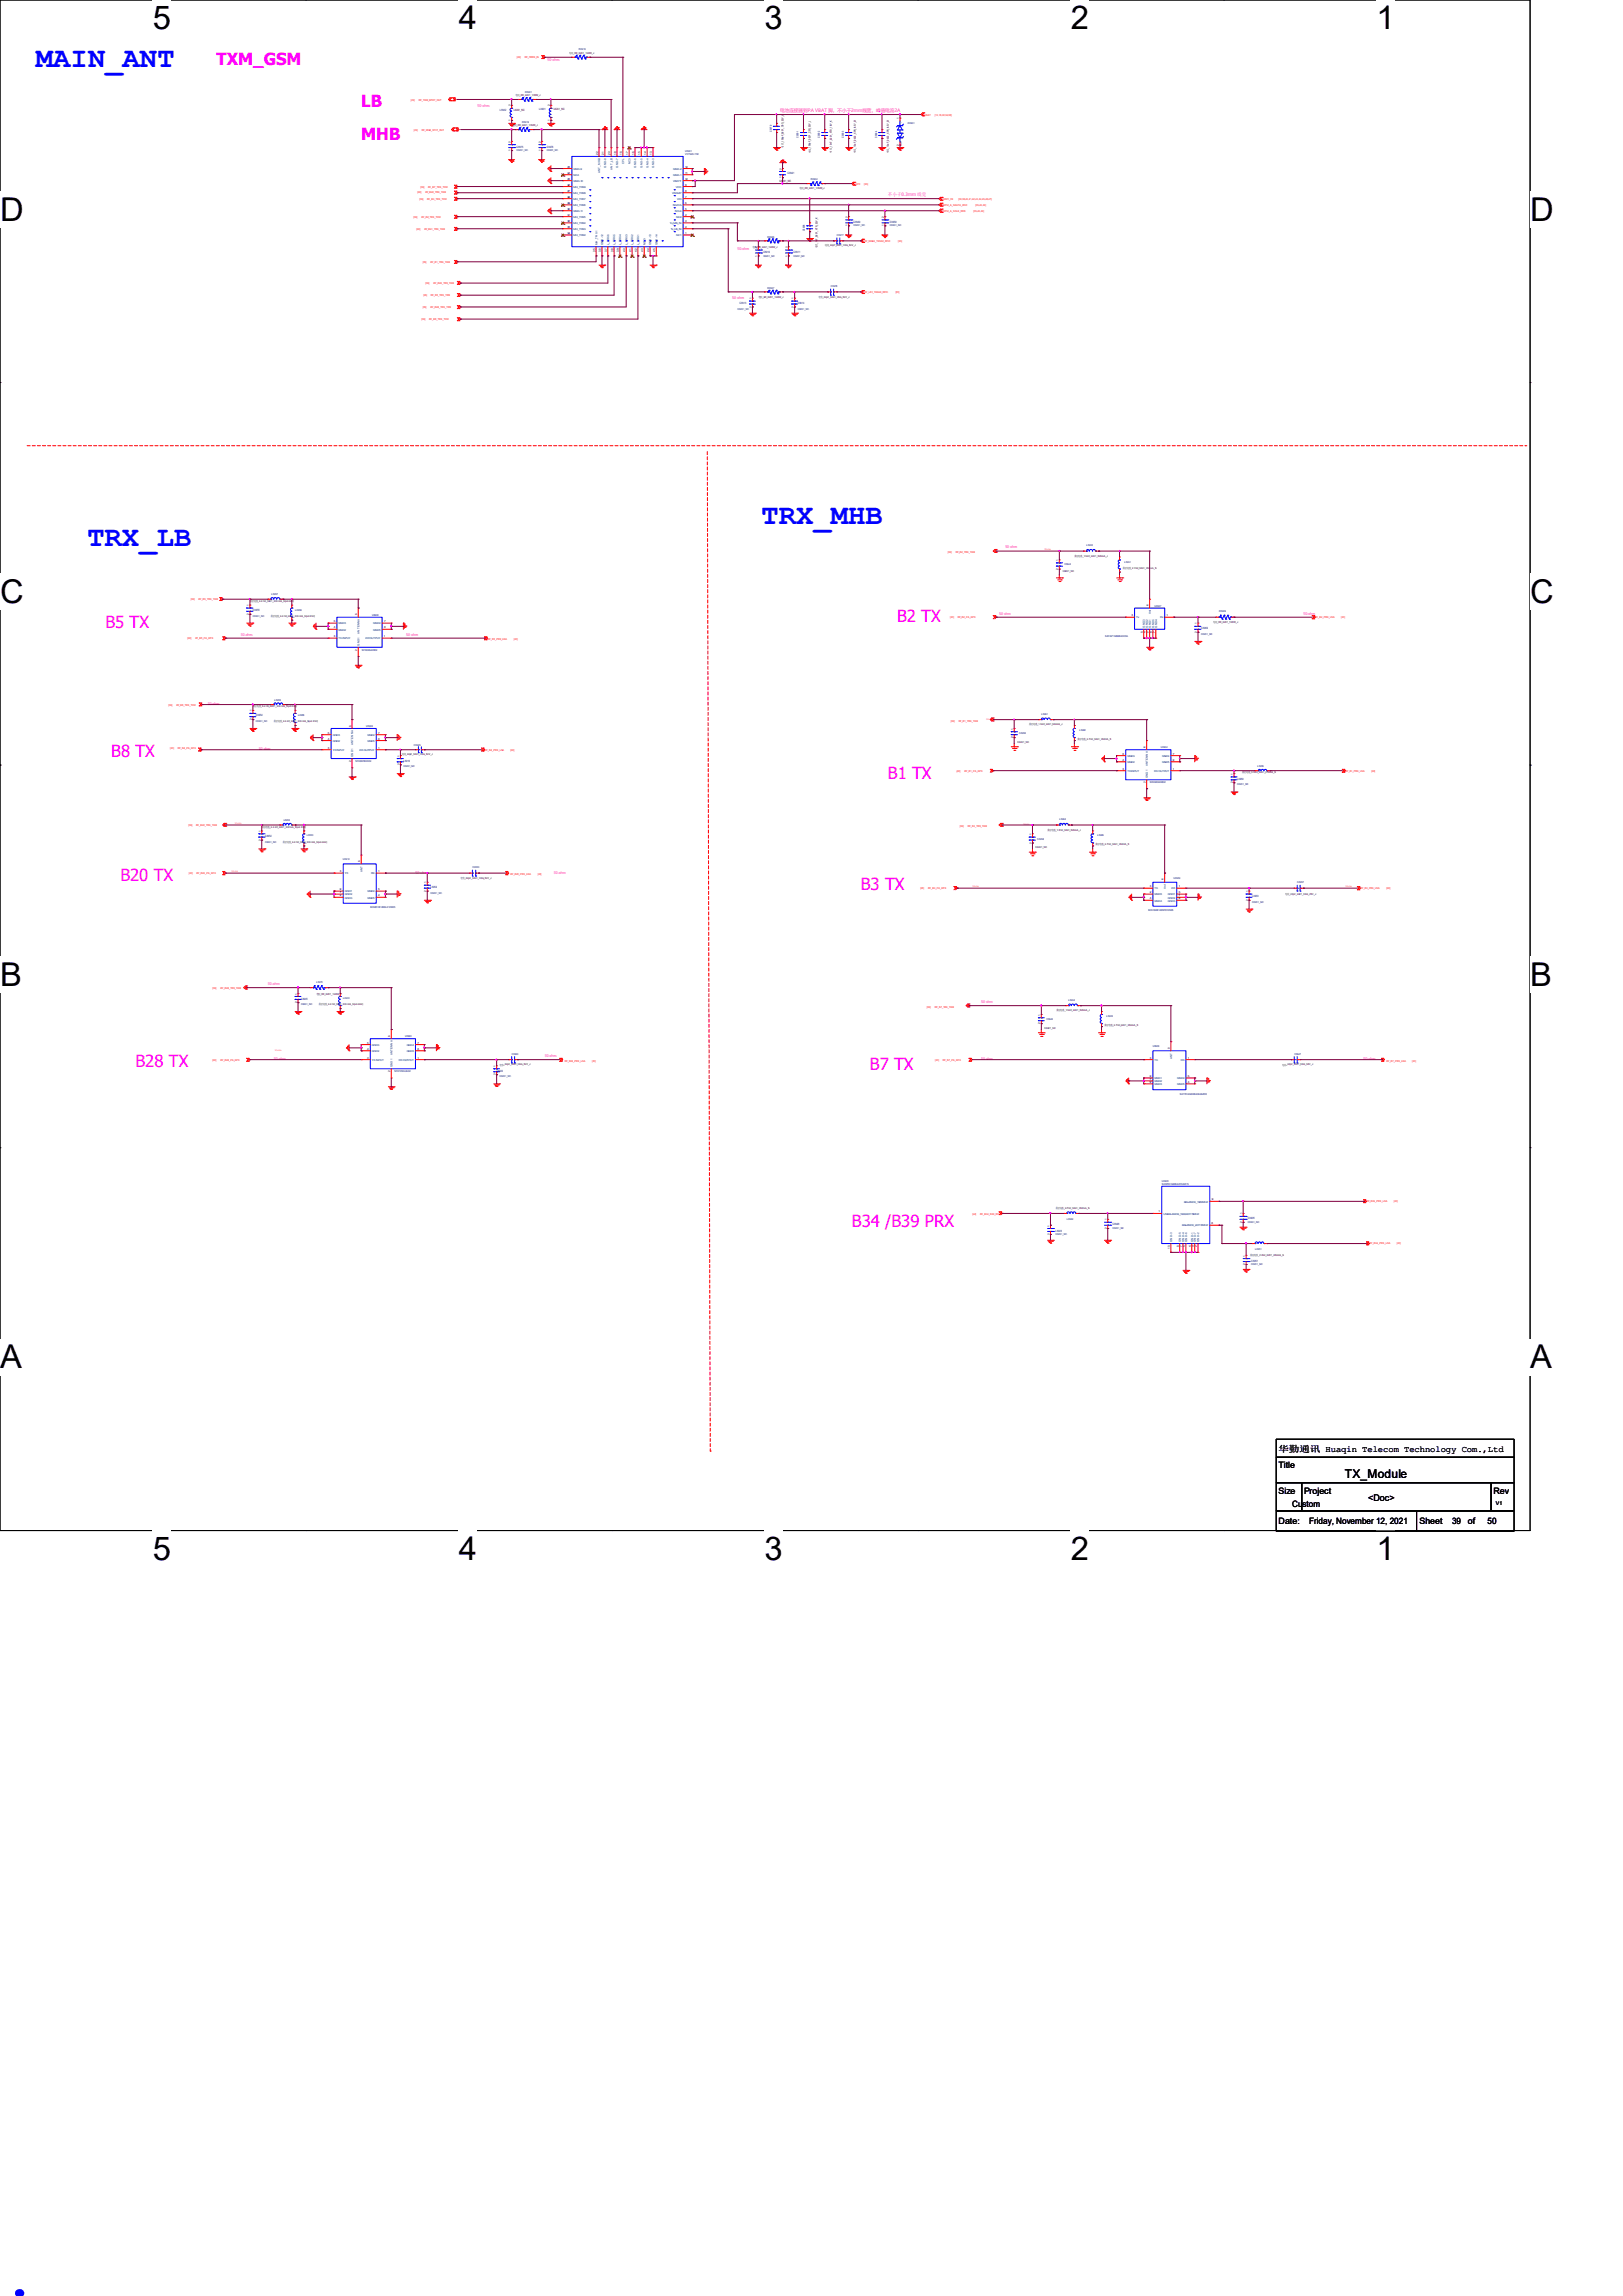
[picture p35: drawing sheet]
<svg xmlns="http://www.w3.org/2000/svg" width="210mm" height="297mm" viewBox="0 0 210 297" stroke-linecap="round" stroke-linejoin="round" font-family="sans-serif">
<defs><g id="words">
<text font-size="8.5" fill="#00f" x="0" y="297">.</text>
<g font-size="4.2">
<text x="19.8" y="3.8">5</text>
<text x="59.4" y="3.8">4</text>
<text x="98.9" y="3.8">3</text>
<text x="138.6" y="3.8">2</text>
<text x="178.1" y="3.8">1</text>
<text x="0" y="28.5">D</text>
<text x="198" y="28.5">D</text>
<text x="0" y="78">C</text>
<text x="198" y="78">C</text>
<text x="0" y="127.5">B</text>
<text x="198" y="127.5">B</text>
<text x="0" y="177">A</text>
<text x="198" y="177">A</text>
<text x="19.8" y="201.8">5</text>
<text x="59.4" y="201.8">4</text>
<text x="98.9" y="201.8">3</text>
<text x="138.6" y="201.8">2</text>
<text x="178.1" y="201.8">1</text>
</g>
<g font-size="3.7" fill="#00f">
<text x="4.7" y="8.6">MAIN_ANT</text>
<text x="11.3" y="70.6">TRX_LB</text>
<text x="98.6" y="67.8">TRX_MHB</text>
</g>
<g font-size="2.2" fill="#f0f">
<text x="28" y="8.4">TXM_GSM</text>
<text x="46.7" y="13.8">LB</text>
<text x="46.7" y="18.1">MHB</text>
<text x="13.6" y="81.2">B5 TX</text>
<text x="116.1" y="80.4">B2 TX</text>
<text x="14.4" y="98">B8 TX</text>
<text x="114.9" y="100.7">B1 TX</text>
<text x="15.6" y="113.9">B20 TX</text>
<text x="111.4" y="115.1">B3 TX</text>
<text x="17.5" y="138.1">B28 TX</text>
<text x="112.6" y="138.5">B7 TX</text>
<text x="110.2" y="158.7">B34 /B39 PRX</text>
</g>
<text font-size="1.6" x="174" y="191.3">TX_Module</text>
<text font-size="1.2" x="177" y="194.2">&lt;Doc&gt;</text>
<g font-size="1.1">
<text x="165.4" y="189.9">Title</text>
<text x="165.4" y="187.8">华勤通讯 Huaqin Telecom Technology Com.,Ltd</text>
<text x="165.4" y="193.2">Size</text>
<text x="165.4" y="197.2">Date:</text>
<text x="167.2" y="194.9">Custom</text>
<text x="168.7" y="193.2">Project</text>
<text x="169.4" y="197.2">Friday, November 12, 2021</text>
<text x="183.7" y="197.2">Sheet</text>
<text x="187.9" y="197.2">39</text>
<text x="189.9" y="197.2">of</text>
<text x="192.5" y="197.2">50</text>
<text x="193.2" y="193.2">Rev</text>
</g>
<text font-size=".7" x="193.6" y="194.7">V1</text>
<g font-size=".6" fill="#f0f">
<text x="101" y="14.4">电池连接器到PA VBAT 脚，不小于2mm线宽，峰值电流2A</text>
<text x="114.9" y="25.3">不小于0.3mm 线宽</text>
</g>
<g font-size=".5" fill="#f0f">
<text x="70.9" y="7.9">50 ohm</text>
<text x="61.8" y="13.8">50 ohm</text>
<text x="95.4" y="32.4">50 ohm</text>
<text x="94.7" y="38.7">50 ohm</text>
<text x="130.1" y="71">50 ohm</text>
<text x="31.2" y="82.3">50 ohm</text>
<text x="52.6" y="82.3">50 ohm</text>
<text x="129.3" y="79.5">50 ohm</text>
<text x="168.7" y="79.5">50 ohm</text>
<text x="26.9" y="91.2">50 ohm</text>
<text x="33.5" y="97.1">50 ohm</text>
<text x="53.8" y="113">50 ohm</text>
<text x="71.7" y="113">50 ohm</text>
<text x="34.7" y="127.4">50 ohm</text>
<text x="127" y="129.8">50 ohm</text>
<text x="35.4" y="137.2">50 ohm</text>
<text x="70.5" y="136.8">50 ohm</text>
<text x="127" y="137.2">50 ohm</text>
<text x="176.4" y="137.2">50 ohm</text>
</g>
<g font-size=".4" fill="#000080">
<text x="64.7" y="14.4">L3902</text>
<text x="69.8" y="14.3">L3901</text>
<text x="66.9" y="19.1">C3975</text>
<text x="70.7" y="19.1">C3976</text>
<text x="101.9" y="22.6">C3941</text>
<text x="110.5" y="28.8">C3949</text>
<text x="115.2" y="28.8">C3950</text>
<text x="98.8" y="32.7">C3910</text>
<text x="102.7" y="32.7">C3911</text>
<text x="95.7" y="39.3">C3913</text>
<text x="103.2" y="39.3">C3914</text>
<text x="32.7" y="79">C3955</text>
<text x="155.4" y="81.4">C3969</text>
<text x="33.1" y="92.7">C3954</text>
<text x="52.2" y="98.5">L3916</text>
<text x="160.1" y="100.9">L3960</text>
<text x="34.3" y="108.3">C3952</text>
<text x="55.7" y="114.9">L3954</text>
<text x="162" y="116">L3963</text>
<text x="39" y="129.3">C3945</text>
<text x="64.3" y="138.7">L3920</text>
<text x="136.6" y="159.3">L3923</text>
<text x="144" y="158.5">C3948</text>
<text x="161.5" y="157.8">C3905</text>
<text x="161.9" y="163.2">C3951</text>
</g>
<g font-size=".4">
<text x="66.5" y="14.3">L0201_NC</text>
<text x="71.6" y="14.3">L0201_NC</text>
<text x="100.9" y="23.5">C0201_NC</text>
</g>
<g font-size=".3" fill="#f00">
<text x="66.9" y="7.5">[46]</text>
<text x="67.9" y="7.5">RF_FBRX_IN</text>
<text x="53.2" y="13">[45]</text>
<text x="53.6" y="16.9">[45]</text>
<text x="54.2" y="13">RF_TXM_DPDT_OUT</text>
<text x="54.6" y="16.9">RF_MHB_3P3T_OUT</text>
<text x="119.6" y="14.9">VBAT</text>
<text x="121" y="14.9">[13,18,30,32,38]</text>
<text x="110.7" y="23.9">APC</text>
<text x="111.8" y="23.9">[35]</text>
<text x="53.5" y="28.1">[39]</text>
<text x="53.9" y="29.7">[40]</text>
<text x="54" y="25">[40]</text>
<text x="54.3" y="25.8">[39]</text>
<text x="54.4" y="24.3">[39]</text>
<text x="54.5" y="28.1">RF_B2_TRX_TXM</text>
<text x="54.9" y="29.7">RF_B41_TRX_TXM</text>
<text x="55" y="25">RF_B40_TRX_TXM</text>
<text x="55.3" y="25.8">RF_B3_TRX_TXM</text>
<text x="55.4" y="24.3">RF_B7_TRX_TXM</text>
<text x="122" y="25.9">VMIPI_FE</text>
<text x="122" y="26.6">MIPI2_A_SDATA_RFIC</text>
<text x="122" y="27.4">MIPI2_A_SCLK_RFIC</text>
<text x="124" y="25.9">[36,38,40,41,42,43,44,45,46,47]</text>
<text x="126" y="27.4">[35,40,46]</text>
<text x="126.2" y="26.6">[35,40,46]</text>
<text x="54.7" y="34">[39]</text>
<text x="55.7" y="34">RF_B1_TRX_TXM</text>
<text x="111.9" y="31.3">RF_MHB0_TX0A0_RFIC</text>
<text x="116.2" y="31.3">[35]</text>
<text x="54.5" y="41.4">[39]</text>
<text x="54.7" y="39.8">[39]</text>
<text x="54.8" y="38.3">[39]</text>
<text x="55.1" y="36.7">[39]</text>
<text x="55.5" y="41.4">RF_B8_TRX_TXM</text>
<text x="55.7" y="39.8">RF_B28_TRX_TXM</text>
<text x="55.8" y="38.3">RF_B5_TRX_TXM</text>
<text x="56.1" y="36.7">RF_B20_TRX_TXM</text>
<text x="111.9" y="37.9">RF_LB1_TX0A0_RFIC</text>
<text x="115.9" y="37.9">[35]</text>
<text x="122.7" y="71.5">[39]</text>
<text x="123.7" y="71.5">RF_B2_TRX_TXM</text>
<text x="135.1" y="71.1">50ohm</text>
<text x="24.7" y="77.6">[39]</text>
<text x="25.7" y="77.6">RF_B5_TRX_TXM</text>
<text x="24.3" y="82.7">[40]</text>
<text x="25.3" y="82.7">RF_B5_PA_DPX</text>
<text x="63.1" y="82.8">RF_B5_PRX_LNA</text>
<text x="66.5" y="82.8">[40]</text>
<text x="122.9" y="79.9">[40]</text>
<text x="123.9" y="79.9">RF_B2_PA_DPX</text>
<text x="170.2" y="79.9">RF_B2_PRX_LNA</text>
<text x="173.6" y="79.9">[40]</text>
<text x="21.8" y="91.3">[39]</text>
<text x="22.8" y="91.3">RF_B8_TRX_TXM</text>
<text x="123" y="93.3">[39]</text>
<text x="124.1" y="93.3">RF_B1_TRX_TXM</text>
<text x="127.6" y="93.1">50ohm</text>
<text x="22" y="96.9">[40]</text>
<text x="23" y="96.9">RF_B8_PA_DPX</text>
<text x="62.7" y="97.1">RF_B8_PRX_LNA</text>
<text x="66.1" y="97.1">[40]</text>
<text x="123.8" y="99.9">[40]</text>
<text x="124.8" y="99.9">RF_B1_PA_DPX</text>
<text x="174.1" y="99.8">RF_B1_PRX_LNA</text>
<text x="177.5" y="99.8">[40]</text>
<text x="24.4" y="106.9">[39]</text>
<text x="25.4" y="106.9">RF_B20_TRX_TXM</text>
<text x="30.4" y="106.6">50ohm</text>
<text x="124.2" y="107">[39]</text>
<text x="125.2" y="107">RF_B3_TRX_TXM</text>
<text x="132.4" y="106.7">50ohm</text>
<text x="24.4" y="113.1">[40]</text>
<text x="25.4" y="113.1">RF_B20_PA_DPX</text>
<text x="30" y="112.8">50ohm</text>
<text x="66" y="113.1">RF_B20_PRX_LNA</text>
<text x="69.6" y="113.1">[40]</text>
<text x="119.1" y="115.1">[40]</text>
<text x="120.1" y="115.1">RF_B3_PA_DPX</text>
<text x="125.8" y="114.8">50ohm</text>
<text x="174.1" y="114.8">50ohm</text>
<text x="176" y="115">RF_B3_PRX_LNA</text>
<text x="179.4" y="115">[40]</text>
<text x="27.5" y="127.9">[39]</text>
<text x="28.5" y="127.9">RF_B28_TRX_TXM</text>
<text x="119.9" y="130.3">[39]</text>
<text x="121" y="130.3">RF_B7_TRX_TXM</text>
<text x="27.5" y="137.3">[40]</text>
<text x="28.5" y="137.3">RF_B28_PA_DPX</text>
<text x="35.6" y="135.9">50ohm</text>
<text x="73.1" y="137.3">RF_B28_PRX_LNA</text>
<text x="76.6" y="137.3">[40]</text>
<text x="121" y="137.3">[40]</text>
<text x="122" y="137.3">RF_B7_PA_DPX</text>
<text x="179.4" y="137.3">RF_B7_PRX_LNA</text>
<text x="182.7" y="137.3">[40]</text>
<text x="176.8" y="155.5">RF_B39_PRX_LNA</text>
<text x="180.4" y="155.5">[40]</text>
<text x="125.8" y="157.2">[42]</text>
<text x="126.8" y="157.2">RF_B34_B39_RX</text>
<text x="177.2" y="160.9">RF_B34_PRX_LNA</text>
<text x="180.8" y="160.9">[40]</text>
</g>
<g font-size=".3" fill="#000080">
<text x="68" y="12">R3901</text>
<text x="74.9" y="6.5">R3918</text>
<text x="67.6" y="15.9">R3919</text>
<text x="99.9" y="17.1" transform="rotate(-90 99.9 17.1)">C3979</text>
<text x="103.3" y="17.8" transform="rotate(-90 103.3 17.8)">C3901</text>
<text x="106.1" y="17.8" transform="rotate(-90 106.1 17.8)">C3902</text>
<text x="109.2" y="17.8" transform="rotate(-90 109.2 17.8)">C3903</text>
<text x="113.5" y="17.8" transform="rotate(-90 113.5 17.8)">C3904</text>
<text x="117.5" y="16">D3901</text>
<text x="66.9" y="19.6">C0201_NC</text>
<text x="70.7" y="19.6">C0201_NC</text>
<text x="88.7" y="19.6">U3901</text>
<text x="88.7" y="20.1">VC7920-11M</text>
<text x="104.9" y="23.3">R3904</text>
<text x="104.1" y="29.9" transform="rotate(-90 104.1 29.9)">C3906</text>
<text x="110.5" y="29.3">C0201_NC</text>
<text x="115.2" y="29.3">C0201_NC</text>
<text x="98.8" y="33.2">C0201_NC</text>
<text x="99.3" y="30.7">R3906</text>
<text x="102.7" y="33.2">C0201_NC</text>
<text x="108.3" y="30.5">C3977</text>
<text x="95.4" y="40">C0201_NC</text>
<text x="99.3" y="37.3">R3907</text>
<text x="103.2" y="40">C0201_NC</text>
<text x="107.5" y="37.1">C3978</text>
<text x="140.6" y="70.6">L3930</text>
<text x="35.1" y="77">L3957</text>
<text x="137.7" y="73.1">C3944</text>
<text x="145.5" y="72.8">L3931</text>
<text x="32.7" y="79.8">C0201_NC</text>
<text x="38.2" y="79">L3958</text>
<text x="48.1" y="79.6">U3906</text>
<text x="143" y="82.5">SAYAP1G88BA0C0A</text>
<text x="149.4" y="78.5">U3907</text>
<text x="155.4" y="82.1">C0201_NC</text>
<text x="157.8" y="79.2">R3909</text>
<text x="46.8" y="84.2">SFX836AH502</text>
<text x="33.1" y="93.4">C0201_NC</text>
<text x="35.5" y="90.6">L3955</text>
<text x="38.6" y="92.6">L3956</text>
<text x="47.4" y="94.1">U3902</text>
<text x="131.9" y="95">C3956</text>
<text x="134.8" y="92.5">L3961</text>
<text x="139.7" y="94.6">L3962</text>
<text x="46" y="98.6">SFX897BH302</text>
<text x="52.2" y="99.3">C0201_NC</text>
<text x="53.6" y="96.5">C3925</text>
<text x="148.8" y="101.3">SFXG50AH802</text>
<text x="150.2" y="96.8">U3904</text>
<text x="160.1" y="101.6">C0201_NC</text>
<text x="162.7" y="99.3">L3959</text>
<text x="36.7" y="106.2">L3952</text>
<text x="137.1" y="106.1">L3964</text>
<text x="34.3" y="109">C0201_NC</text>
<text x="39.7" y="108.2">L3953</text>
<text x="44.4" y="111.3">U3910</text>
<text x="61.1" y="112.3">C3953</text>
<text x="134.2" y="108.6">C3958</text>
<text x="142" y="108.2">L3965</text>
<text x="151.9" y="113.7">U3909</text>
<text x="47.9" y="117.5">B39851B1256L210W05</text>
<text x="55.7" y="115.6">C0201_NC</text>
<text x="148.6" y="117.9">B39182B1265P810S05</text>
<text x="162" y="116.8">C0201_NC</text>
<text x="167.9" y="114.3">C3957</text>
<text x="39" y="130">C0201_NC</text>
<text x="40.9" y="127.2">L3973</text>
<text x="44.4" y="129.2">L3933</text>
<text x="135.4" y="132">C3946</text>
<text x="138.3" y="129.4">L3934</text>
<text x="143.2" y="131.6">L3935</text>
<text x="52.4" y="134.1">U3903</text>
<text x="66.2" y="136.4">C3930</text>
<text x="149.2" y="135.4">U3908</text>
<text x="167.5" y="136.4">C3947</text>
<text x="51.1" y="138.7">SFX725AUE02</text>
<text x="64.7" y="139.4">C0201_NC</text>
<text x="152.7" y="141.7">SAYRV2G53BA0E0AR00</text>
<text x="150.3" y="152.9">U3900</text>
<text x="150.3" y="153.3">SAWFD1G90KA0F0AR15</text>
<text x="136.6" y="159.8">C0201_NC</text>
<text x="138.1" y="157.8">L3922</text>
<text x="144" y="159">C0201_NC</text>
<text x="161.5" y="158.2">C0201_NC</text>
<text x="162.4" y="161.7">L3951</text>
<text x="161.9" y="163.6">C0201_NC</text>
</g>
<g font-size=".3">
<text x="73.7" y="7">电阻_0R_0201_1/20W_J</text>
<text x="66.1" y="15.7" transform="rotate(-90 66.1 15.7)">1</text>
<text x="66.1" y="13.8" transform="rotate(-90 66.1 13.8)">2</text>
<text x="66.3" y="16.3">电阻_0R_0201_1/20W_J</text>
<text x="66.7" y="12.4">电阻_0R_0201_1/20W_J</text>
<text x="71.2" y="15.7" transform="rotate(-90 71.2 15.7)">1</text>
<text x="71.2" y="13.8" transform="rotate(-90 71.2 13.8)">2</text>
<text x="116.3" y="15.4" transform="rotate(-90 116.3 15.4)">1</text>
<text x="66.1" y="19.6" transform="rotate(-90 66.1 19.6)">1</text>
<text x="66.1" y="18.5" transform="rotate(-90 66.1 18.5)">2</text>
<text x="70" y="19.6" transform="rotate(-90 70 19.6)">1</text>
<text x="70" y="18.5" transform="rotate(-90 70 18.5)">2</text>
<text x="73.4" y="21.7">23</text>
<text x="73.4" y="22.5">24</text>
<text x="73.4" y="23.2">25</text>
<text x="77.4" y="20" transform="rotate(-90 77.4 20)">22</text>
<text x="78.1" y="20" transform="rotate(-90 78.1 20)">21</text>
<text x="78.9" y="20" transform="rotate(-90 78.9 20)">20</text>
<text x="79.7" y="20" transform="rotate(-90 79.7 20)">19</text>
<text x="80.5" y="20" transform="rotate(-90 80.5 20)">18</text>
<text x="81.3" y="20" transform="rotate(-90 81.3 20)">17</text>
<text x="82" y="20" transform="rotate(-90 82 20)">16</text>
<text x="82.8" y="20" transform="rotate(-90 82.8 20)">15</text>
<text x="83.6" y="20" transform="rotate(-90 83.6 20)">14</text>
<text x="84.4" y="20" transform="rotate(-90 84.4 20)">13</text>
<text x="88.6" y="23.2">10</text>
<text x="88.6" y="22.5">11</text>
<text x="88.6" y="21.7">12</text>
<text x="101.1" y="23.1" transform="rotate(-90 101.1 23.1)">1</text>
<text x="101.1" y="21.9" transform="rotate(-90 101.1 21.9)">2</text>
<text x="101.4" y="19.1" transform="rotate(-90 101.4 19.1)">电容_100pF_0201_C0G_25V_J</text>
<text x="104.9" y="19.9" transform="rotate(-90 104.9 19.9)">电容_100pF_0201_C0G_25V_J</text>
<text x="107.7" y="19.7" transform="rotate(-90 107.7 19.7)">电容_10nF_0201_X7R_16V_K</text>
<text x="110.7" y="19.8" transform="rotate(-90 110.7 19.8)">电容_10uF_0402_X5R_6.3V_M</text>
<text x="115" y="19.8" transform="rotate(-90 115 19.8)">电容_10uF_0402_X5R_6.3V_M</text>
<text x="116.3" y="18.8" transform="rotate(-90 116.3 18.8)">2</text>
<text x="73.4" y="24">26</text>
<text x="73.4" y="24.8">27</text>
<text x="73.4" y="25.6">28</text>
<text x="73.4" y="26.4">29</text>
<text x="73.4" y="27.1">30</text>
<text x="73.4" y="27.9">31</text>
<text x="73.4" y="28.7">32</text>
<text x="73.4" y="29.5">33</text>
<text x="88.6" y="28.7">3</text>
<text x="88.6" y="29.5">2</text>
<text x="88.6" y="24.8">8</text>
<text x="88.6" y="26.4">6</text>
<text x="88.6" y="27.1">5</text>
<text x="88.6" y="24">9</text>
<text x="88.6" y="27.9">4</text>
<text x="88.6" y="25.6">7</text>
<text x="103.5" y="24.5">电阻_0R_0201_1/20W_J</text>
<text x="109.7" y="29.3" transform="rotate(-90 109.7 29.3)">1</text>
<text x="109.7" y="28.2" transform="rotate(-90 109.7 28.2)">2</text>
<text x="114.4" y="29.3" transform="rotate(-90 114.4 29.3)">1</text>
<text x="114.4" y="28.2" transform="rotate(-90 114.4 28.2)">2</text>
<text x="73.4" y="30.3">34</text>
<text x="77" y="32.6" transform="rotate(-90 77 32.6)">35</text>
<text x="77.8" y="32.6" transform="rotate(-90 77.8 32.6)">36</text>
<text x="78.5" y="32.6" transform="rotate(-90 78.5 32.6)">37</text>
<text x="79.3" y="32.6" transform="rotate(-90 79.3 32.6)">38</text>
<text x="80.1" y="32.6" transform="rotate(-90 80.1 32.6)">39</text>
<text x="80.9" y="32.6" transform="rotate(-90 80.9 32.6)">40</text>
<text x="81.7" y="32.6" transform="rotate(-90 81.7 32.6)">41</text>
<text x="82.4" y="32.6" transform="rotate(-90 82.4 32.6)">42</text>
<text x="83.2" y="32.6" transform="rotate(-90 83.2 32.6)">43</text>
<text x="84" y="32.6" transform="rotate(-90 84 32.6)">44</text>
<text x="84.8" y="32.6" transform="rotate(-90 84.8 32.6)">45</text>
<text x="88.6" y="30.3">1</text>
<text x="97.4" y="32.1">电阻_0R_0201_1/20W_J</text>
<text x="98" y="33.2" transform="rotate(-90 98 33.2)">1</text>
<text x="98" y="32.1" transform="rotate(-90 98 32.1)">2</text>
<text x="101.9" y="33.2" transform="rotate(-90 101.9 33.2)">1</text>
<text x="101.9" y="32.1" transform="rotate(-90 101.9 32.1)">2</text>
<text x="105.8" y="32.1" transform="rotate(-90 105.8 32.1)">电容_1nF_0201_X7R_25V_K</text>
<text x="106.7" y="31.9">电容_22pF_0201_C0G_50V_J</text>
<text x="97.2" y="39.8" transform="rotate(-90 97.2 39.8)">2</text>
<text x="97.2" y="38.7" transform="rotate(-90 97.2 38.7)">1</text>
<text x="98.1" y="38.5">电阻_0R_0201_1/20W_J</text>
<text x="102.7" y="39.8" transform="rotate(-90 102.7 39.8)">2</text>
<text x="102.7" y="38.7" transform="rotate(-90 102.7 38.7)">1</text>
<text x="105.9" y="38.5">电容_22pF_0201_C0G_50V_J</text>
<text x="32.3" y="77.9">叠层电感_2.4 nH_0201_330 mA_S(±0.3nH)</text>
<text x="136.9" y="73.7" transform="rotate(-90 136.9 73.7)">2</text>
<text x="136.9" y="72.6" transform="rotate(-90 136.9 72.6)">1</text>
<text x="137.5" y="73.9">C0201_NC</text>
<text x="139" y="72">叠层电感_1.5nH_0201_500mA_J</text>
<text x="145.3" y="73.6">叠层电感_2.7nH_0201_350mA_S</text>
<text x="32.2" y="79.5" transform="rotate(-90 32.2 79.5)">2</text>
<text x="32.2" y="78.4" transform="rotate(-90 32.2 78.4)">1</text>
<text x="35.1" y="79.8">叠层电感_2.4 nH_0201_330 mA_S(±0.3nH)</text>
<text x="43.2" y="82.4">3</text>
<text x="43.2" y="81.3">4</text>
<text x="43.2" y="80.5">5</text>
<text x="46.2" y="79.6" transform="rotate(-90 46.2 79.6)">6</text>
<text x="49.7" y="82.4">1</text>
<text x="49.7" y="80.5">7</text>
<text x="49.7" y="81.3">8</text>
<text x="146.4" y="79.7">3</text>
<text x="147.9" y="81.9" transform="rotate(-90 147.9 81.9)">5</text>
<text x="148.2" y="81.9" transform="rotate(-90 148.2 81.9)">4</text>
<text x="148.6" y="81.9" transform="rotate(-90 148.6 81.9)">2</text>
<text x="148.6" y="78.4" transform="rotate(-90 148.6 78.4)">6</text>
<text x="149" y="81.9" transform="rotate(-90 149 81.9)">8</text>
<text x="149.4" y="81.9" transform="rotate(-90 149.4 81.9)">7</text>
<text x="151" y="79.7">1</text>
<text x="154.9" y="81.9" transform="rotate(-90 154.9 81.9)">2</text>
<text x="154.9" y="80.8" transform="rotate(-90 154.9 80.8)">1</text>
<text x="157" y="80.6">电阻_0R_0201_1/20W_J</text>
<text x="46.2" y="84.2" transform="rotate(-90 46.2 84.2)">2</text>
<text x="32.6" y="93.2" transform="rotate(-90 32.6 93.2)">2</text>
<text x="32.6" y="92" transform="rotate(-90 32.6 92)">1</text>
<text x="32.7" y="91.5">叠层电感_2.4 nH_0201_330 mA_S(±0.3nH)</text>
<text x="35.4" y="93.4">叠层电感_2.4 nH_0201_330 mA_S(±0.3nH)</text>
<text x="42.4" y="95.7">4</text>
<text x="42.4" y="94.9">5</text>
<text x="45.4" y="94" transform="rotate(-90 45.4 94)">6</text>
<text x="48.9" y="94.9">7</text>
<text x="48.9" y="95.7">8</text>
<text x="131.1" y="95.5" transform="rotate(-90 131.1 95.5)">2</text>
<text x="131.1" y="94.4" transform="rotate(-90 131.1 94.4)">1</text>
<text x="133.2" y="93.8">叠层电感_1.5nH_0201_500mA_J</text>
<text x="139.4" y="95.7">叠层电感_2.7nH_0201_350mA_S</text>
<text x="42.4" y="96.9">3</text>
<text x="45.4" y="98.6" transform="rotate(-90 45.4 98.6)">2</text>
<text x="48.9" y="96.9">1</text>
<text x="51.7" y="99" transform="rotate(-90 51.7 99)">2</text>
<text x="51.7" y="97.9" transform="rotate(-90 51.7 97.9)">1</text>
<text x="52" y="97.7">电容_22pF_0201_C0G_50V_J</text>
<text x="131.7" y="96.1">C0201_NC</text>
<text x="145.3" y="99.6">3</text>
<text x="145.3" y="98.4">4</text>
<text x="145.3" y="97.6">5</text>
<text x="148.2" y="101.3" transform="rotate(-90 148.2 101.3)">2</text>
<text x="148.2" y="96.7" transform="rotate(-90 148.2 96.7)">6</text>
<text x="151.8" y="99.6">1</text>
<text x="151.8" y="97.6">7</text>
<text x="151.8" y="98.4">8</text>
<text x="159.5" y="101.4" transform="rotate(-90 159.5 101.4)">2</text>
<text x="159.5" y="100.3" transform="rotate(-90 159.5 100.3)">1</text>
<text x="160.7" y="100">叠层电感_3.3nH_0201_270mA_S</text>
<text x="33.7" y="107.6" transform="rotate(-90 33.7 107.6)">1</text>
<text x="33.9" y="107.1">叠层电感_2.4 nH_0201_330 mA_S(±0.3nH)</text>
<text x="135.6" y="107.4">叠层电感_1.5nH_0201_500mA_J</text>
<text x="33.7" y="108.8" transform="rotate(-90 33.7 108.8)">2</text>
<text x="36.6" y="109">叠层电感_2.4 nH_0201_330 mA_S(±0.3nH)</text>
<text x="44" y="112.8">3</text>
<text x="46.6" y="111.5" transform="rotate(-90 46.6 111.5)">6</text>
<text x="48.9" y="112.8">1</text>
<text x="59.6" y="113.7">电容_22pF_0201_C0G_50V_J</text>
<text x="133.5" y="109.1" transform="rotate(-90 133.5 109.1)">2</text>
<text x="133.5" y="108" transform="rotate(-90 133.5 108)">1</text>
<text x="134" y="109.8">C0201_NC</text>
<text x="141.8" y="109.3">叠层电感_2.7nH_0201_350mA_S</text>
<text x="150.6" y="113.9" transform="rotate(-90 150.6 113.9)">6</text>
<text x="44" y="115.1">8</text>
<text x="44" y="115.5">7</text>
<text x="44" y="115.9">2</text>
<text x="48.9" y="115.1">5</text>
<text x="48.9" y="115.9">4</text>
<text x="55.2" y="115.4" transform="rotate(-90 55.2 115.4)">2</text>
<text x="55.2" y="114.3" transform="rotate(-90 55.2 114.3)">1</text>
<text x="148.8" y="115.5">2</text>
<text x="148.8" y="114.8">3</text>
<text x="148.8" y="116.3">4</text>
<text x="152.5" y="115.5">5</text>
<text x="152.5" y="115.9">7</text>
<text x="152.5" y="116.3">8</text>
<text x="152.5" y="114.8">1</text>
<text x="161.5" y="116.5" transform="rotate(-90 161.5 116.5)">2</text>
<text x="161.5" y="115.4" transform="rotate(-90 161.5 115.4)">1</text>
<text x="166.3" y="115.7">电容_33pF_0201_C0G_25V_J</text>
<text x="38.4" y="129.8" transform="rotate(-90 38.4 129.8)">2</text>
<text x="38.4" y="128.7" transform="rotate(-90 38.4 128.7)">1</text>
<text x="40.9" y="128.7">电阻_0R_0201_1/20W_J</text>
<text x="41.3" y="130">叠层电感_2.4 nH_0201_330 mA_S(±0.3nH)</text>
<text x="134.6" y="131.4" transform="rotate(-90 134.6 131.4)">1</text>
<text x="136.7" y="130.8">叠层电感_1.5nH_0201_500mA_J</text>
<text x="47.5" y="136.9">3</text>
<text x="47.5" y="135.8">4</text>
<text x="47.5" y="135">5</text>
<text x="50.5" y="134.1" transform="rotate(-90 50.5 134.1)">6</text>
<text x="54" y="136.9">1</text>
<text x="54" y="135">7</text>
<text x="54" y="135.8">8</text>
<text x="64.6" y="137.8">电容_22pF_0201_C0G_50V_J</text>
<text x="134.6" y="132.5" transform="rotate(-90 134.6 132.5)">2</text>
<text x="135.1" y="133.1">C0201_NC</text>
<text x="142.9" y="132.7">叠层电感_2.7nH_0201_350mA_S</text>
<text x="148.8" y="136.9">3</text>
<text x="151.4" y="135.7" transform="rotate(-90 151.4 135.7)">6</text>
<text x="153.7" y="136.9">1</text>
<text x="165.9" y="137.8">电容_22pF_0201_C0G_50V_J</text>
<text x="50.5" y="138.7" transform="rotate(-90 50.5 138.7)">2</text>
<text x="64.1" y="139.1" transform="rotate(-90 64.1 139.1)">2</text>
<text x="64.1" y="138" transform="rotate(-90 64.1 138)">1</text>
<text x="148.8" y="139.3">8</text>
<text x="148.8" y="139.7">7</text>
<text x="148.8" y="140.1">2</text>
<text x="153.7" y="139.3">5</text>
<text x="153.7" y="140.1">4</text>
<text x="156.8" y="155.3">9</text>
<text x="135.8" y="159.8" transform="rotate(-90 135.8 159.8)">2</text>
<text x="135.8" y="158.7" transform="rotate(-90 135.8 158.7)">1</text>
<text x="136.6" y="156.4">叠层电感_2.7nH_0201_350mA_S</text>
<text x="143.2" y="159" transform="rotate(-90 143.2 159)">2</text>
<text x="143.2" y="157.9" transform="rotate(-90 143.2 157.9)">1</text>
<text x="149.9" y="156.8">1</text>
<text x="151.4" y="161.5" transform="rotate(-90 151.4 161.5)">10</text>
<text x="152.5" y="161.3" transform="rotate(-90 152.5 161.3)">8</text>
<text x="152.9" y="161.3" transform="rotate(-90 152.9 161.3)">7</text>
<text x="153.3" y="161.3" transform="rotate(-90 153.3 161.3)">5</text>
<text x="154.1" y="161.3" transform="rotate(-90 154.1 161.3)">4</text>
<text x="154.5" y="161.3" transform="rotate(-90 154.5 161.3)">3</text>
<text x="154.9" y="161.3" transform="rotate(-90 154.9 161.3)">2</text>
<text x="156.8" y="158.4">6</text>
<text x="160.7" y="158.2" transform="rotate(-90 160.7 158.2)">2</text>
<text x="160.7" y="157.1" transform="rotate(-90 160.7 157.1)">1</text>
<text x="161.1" y="163.7" transform="rotate(-90 161.1 163.7)">2</text>
<text x="161.1" y="162.6" transform="rotate(-90 161.1 162.6)">1</text>
<text x="161.8" y="162.4">叠层电感_2.7nH_0201_350mA_S</text>
</g>
<g font-size=".3" fill="#004080">
<text x="116.7" y="15.9" transform="rotate(-90 116.7 15.9)">-</text>
<text x="74.2" y="22">GND-9</text>
<text x="74.2" y="22.8">NC4</text>
<text x="74.2" y="23.5">GND-10</text>
<text x="77.7" y="22.4" transform="rotate(-90 77.7 22.4)">ANT_MHB</text>
<text x="78.4" y="21.7" transform="rotate(-90 78.4 21.7)">GND-8</text>
<text x="79.2" y="21.9" transform="rotate(-90 79.2 21.9)">ANT_LB</text>
<text x="80" y="21.7" transform="rotate(-90 80 21.7)">GND-7</text>
<text x="80.8" y="21.2" transform="rotate(-90 80.8 21.2)">CPL</text>
<text x="81.6" y="21.3" transform="rotate(-90 81.6 21.3)">NC3</text>
<text x="82.3" y="21.7" transform="rotate(-90 82.3 21.7)">GND-6</text>
<text x="83.1" y="21.7" transform="rotate(-90 83.1 21.7)">GND-5</text>
<text x="83.9" y="21.7" transform="rotate(-90 83.9 21.7)">GND-4</text>
<text x="84.7" y="21.7" transform="rotate(-90 84.7 21.7)">GND-3</text>
<text x="87.1" y="23.5">VBATT</text>
<text x="87.1" y="22.8">GND-1</text>
<text x="87.1" y="22">GND-2</text>
<text x="116.7" y="18.7" transform="rotate(-90 116.7 18.7)">+</text>
<text x="74.2" y="24.3">MH_TRX9</text>
<text x="74.2" y="25.1">MH_TRX8</text>
<text x="74.2" y="25.9">MH_TRX7</text>
<text x="74.2" y="26.7">MH_TRX6</text>
<text x="74.2" y="27.4">GND-11</text>
<text x="74.2" y="28.2">MH_TRX5</text>
<text x="74.2" y="29">MH_TRX4</text>
<text x="74.2" y="29.8">MH_TRX3</text>
<text x="86.7" y="29">Tx_MB_IN</text>
<text x="86.8" y="29.8">Tx_LB_IN</text>
<text x="87" y="25.1">VRAMP</text>
<text x="87.1" y="26.7">SDATA</text>
<text x="87.3" y="27.4">SCLK</text>
<text x="87.5" y="24.3">VCC</text>
<text x="87.5" y="28.2">NC2</text>
<text x="87.6" y="25.9">VIO</text>
<text x="74.2" y="30.6">MH_TRX2</text>
<text x="77.3" y="31.7" transform="rotate(-90 77.3 31.7)">MH_TRX1</text>
<text x="78.1" y="31.7" transform="rotate(-90 78.1 31.7)">GND-12</text>
<text x="78.8" y="31.7" transform="rotate(-90 78.8 31.7)">L_TRX6</text>
<text x="79.6" y="31.7" transform="rotate(-90 79.6 31.7)">L_TRX5</text>
<text x="80.4" y="31.7" transform="rotate(-90 80.4 31.7)">L_TRX4</text>
<text x="81.2" y="31.7" transform="rotate(-90 81.2 31.7)">L_TRX3</text>
<text x="82" y="31.7" transform="rotate(-90 82 31.7)">L_TRX2</text>
<text x="82.7" y="31.7" transform="rotate(-90 82.7 31.7)">L_TRX1</text>
<text x="83.5" y="31.7" transform="rotate(-90 83.5 31.7)">NC-3</text>
<text x="84.3" y="31.7" transform="rotate(-90 84.3 31.7)">GND-13</text>
<text x="85.1" y="31.7" transform="rotate(-90 85.1 31.7)">GND-14</text>
<text x="87.5" y="30.6">NC1</text>
<text x="43.8" y="82.7">TX INPUT</text>
<text x="43.8" y="81.6">GND2</text>
<text x="43.8" y="80.8">GND3</text>
<text x="46.5" y="83.5" transform="rotate(-90 46.5 83.5)">GND1</text>
<text x="46.5" y="82" transform="rotate(-90 46.5 82)">ANTENNA</text>
<text x="47.3" y="82.7">RX OUTPUT</text>
<text x="48.3" y="80.8">GND4</text>
<text x="48.3" y="81.6">GND5</text>
<text x="147" y="80">Tx</text>
<text x="148.2" y="81.2" transform="rotate(-90 148.2 81.2)">GND3</text>
<text x="148.5" y="81.2" transform="rotate(-90 148.5 81.2)">GND2</text>
<text x="148.9" y="81.2" transform="rotate(-90 148.9 81.2)">GND1</text>
<text x="148.9" y="79.5" transform="rotate(-90 148.9 79.5)">Ant</text>
<text x="149.3" y="81.2" transform="rotate(-90 149.3 81.2)">GND5</text>
<text x="149.7" y="81.2" transform="rotate(-90 149.7 81.2)">GND4</text>
<text x="150.1" y="80">Rx</text>
<text x="43.1" y="96">GND2</text>
<text x="43.1" y="95.2">GND3</text>
<text x="47.5" y="95.2">GND4</text>
<text x="47.5" y="96">GND5</text>
<text x="43.1" y="97.1">TX INPUT</text>
<text x="45.7" y="97.9" transform="rotate(-90 45.7 97.9)">GND1</text>
<text x="45.7" y="96.4" transform="rotate(-90 45.7 96.4)">ANTENNA</text>
<text x="46.5" y="97.1">RX OUTPUT</text>
<text x="145.9" y="99.9">TX INPUT</text>
<text x="145.9" y="98.7">GND2</text>
<text x="145.9" y="97.9">GND3</text>
<text x="148.5" y="100.7" transform="rotate(-90 148.5 100.7)">GND1</text>
<text x="148.5" y="99.1" transform="rotate(-90 148.5 99.1)">ANTENNA</text>
<text x="149.4" y="99.9">RX OUTPUT</text>
<text x="150.4" y="97.9">GND4</text>
<text x="150.4" y="98.7">GND5</text>
<text x="44.6" y="113.1">TX</text>
<text x="46.9" y="112.8" transform="rotate(-90 46.9 112.8)">ANT</text>
<text x="48" y="113.1">RX</text>
<text x="44.6" y="115.4">GND1</text>
<text x="44.6" y="115.8">GND2</text>
<text x="44.6" y="116.2">GND3</text>
<text x="47.5" y="115.4">GND4</text>
<text x="47.5" y="116.2">GND5</text>
<text x="149.4" y="115.8">GND5</text>
<text x="149.4" y="115.1">TX</text>
<text x="149.4" y="116.6">GND4</text>
<text x="150.9" y="114.9" transform="rotate(-90 150.9 114.9)">Ant</text>
<text x="151.1" y="115.8">GND1</text>
<text x="151.1" y="116.2">GND2</text>
<text x="151.1" y="116.6">GND3</text>
<text x="151.6" y="115.1">RX</text>
<text x="48.1" y="137.2">TX INPUT</text>
<text x="48.1" y="136.1">GND2</text>
<text x="48.1" y="135.3">GND3</text>
<text x="50.8" y="136.5" transform="rotate(-90 50.8 136.5)">ANTENNA</text>
<text x="51.6" y="137.2">RX OUTPUT</text>
<text x="52.6" y="135.3">GND4</text>
<text x="52.6" y="136.1">GND5</text>
<text x="149.4" y="137.2">TX</text>
<text x="151.7" y="137" transform="rotate(-90 151.7 137)">ANT</text>
<text x="152.8" y="137.2">RX</text>
<text x="50.8" y="138.1" transform="rotate(-90 50.8 138.1)">GND1</text>
<text x="149.4" y="139.6">GND1</text>
<text x="149.4" y="140">GND2</text>
<text x="149.4" y="140.4">GND3</text>
<text x="152.3" y="139.6">GND4</text>
<text x="152.3" y="140.4">GND5</text>
<text x="153.2" y="155.6">BALANCE_1900MHZ</text>
<text x="150.5" y="157.1">UNBALANCE_1900/2017.5MHZ</text>
<text x="151.7" y="160.7" transform="rotate(-90 151.7 160.7)">GND-3</text>
<text x="152.8" y="160.7" transform="rotate(-90 152.8 160.7)">GND-5</text>
<text x="153" y="158.7">BALANCE_2017.5MHZ</text>
<text x="153.2" y="160.7" transform="rotate(-90 153.2 160.7)">GND-4</text>
<text x="153.6" y="160.7" transform="rotate(-90 153.6 160.7)">GND-6</text>
<text x="154.4" y="160.7" transform="rotate(-90 154.4 160.7)">GND-1</text>
<text x="154.8" y="160.7" transform="rotate(-90 154.8 160.7)">GND-7</text>
<text x="155.2" y="160.7" transform="rotate(-90 155.2 160.7)">GND-2</text>
</g>
</g></defs>
<path d="M0 0h198v198h-198z" fill="none" stroke="#000" stroke-width=".13"/>
<g fill="#fff">
<path d="M19.8 0h2.3v4.7h-2.3z"/>
<path d="M19.8 198h2.3v4.7h-2.3z"/>
</g>
<path d="M39.6 0h.1M39.6 198h.1" fill="none" stroke="#000" stroke-width=".13"/>
<g fill="#fff">
<path d="M59.4 0h2.3v4.7h-2.3z"/>
<path d="M59.4 198h2.3v4.7h-2.3z"/>
</g>
<path d="M79.2 0h.1M79.2 198h.1" fill="none" stroke="#000" stroke-width=".13"/>
<g fill="#fff">
<path d="M98.9 0h2.4v4.7h-2.4z"/>
<path d="M98.9 198h2.4v4.7h-2.4z"/>
</g>
<path d="M118.8 0h.1M118.8 198h.1" fill="none" stroke="#000" stroke-width=".13"/>
<g fill="#fff">
<path d="M138.6 0h2.3v4.7h-2.3z"/>
<path d="M138.6 198h2.3v4.7h-2.3z"/>
</g>
<path d="M158.4 0h.1M158.4 198h.1" fill="none" stroke="#000" stroke-width=".13"/>
<g fill="#fff">
<path d="M178.1 0h2.4v4.7h-2.4z"/>
<path d="M178.1 198h2.4v4.7h-2.4z"/>
<path d="M0 24.7h3v4.8h-3z"/>
<path d="M198 24.7h3v4.8h-3z"/>
<path d="M0 74.2h3v4.8h-3z"/>
<path d="M198 74.2h3v4.8h-3z"/>
</g>
<path d="M0 49.5h.1M198 49.5h.1" fill="none" stroke="#000" stroke-width=".13"/>
<g fill="#fff">
<path d="M0 123.7h2.8v4.7h-2.8z"/>
<path d="M198 123.7h2.8v4.7h-2.8z"/>
</g>
<path d="M0 99h.1M198 99h.1" fill="none" stroke="#000" stroke-width=".13"/>
<g fill="#fff">
<path d="M0 173.2h2.8v4.7h-2.8z"/>
<path d="M197.9 173.2h2.9v4.7h-2.9z"/>
</g>
<path d="M0 148.5h.1M198 148.5h.1M165.1 195.5h18.2v2.6h-18.2zM165.1 188.5h30.8v3.3h-30.8zM165.1 186.2h30.8v2.3h-30.8zM165.1 191.8h3.3v3.7h-3.3zM168.4 191.8h24.6v3.7h-24.6zM183.3 195.5h12.6v2.6h-12.6zM193 191.8h2.9v3.7h-2.9z" fill="none" stroke="#000" stroke-width=".13"/>
<path d="M3.5 57.7h193.9M91.5 58.4l.4 129.3M197.4 57.7h.1M91.9 187.7h.1" fill="none" stroke="#f00" stroke-width=".13" stroke-dasharray=".4 .3"/>
<g fill="none" stroke="#f00" stroke-width=".13">
<path d="M58.2 13h.1M58.2 12.7h.1M58.2 12.7l-.2 .2 .2 .1M58.4 12.7l-.2 .2 .2 .1M58.4 12.7h.1M58.4 13h.1M58.6 16.9h.1M58.6 16.6h.1M58.6 16.6l-.2 .2 .2 .1M58.6 12.7l.2 .2-.2 .1M58.6 12.7h.1M58.6 13h.1"/>
<path d="M58.8 16.6h.1M58.8 16.9h.1M58.8 16.6l-.2 .2 .2 .1M58.8 12.7h.1M58.8 13h.1M58.8 12.7l.2 .2-.2 .1M59 16.6l.2 .2-.2 .1M59 16.6h.1M59 16.9h.1M59.2 16.6h.1M59.2 16.9h.1M59.2 16.6l.2 .2-.2 .1"/>
<path d="M65.8 16h.8M66 16.1h.5M66 16.2h.1M66 16.2h.4M66.2 16.3h.1M66.2 19.5h.1M66.2 18.3h.1M66.2 15.6h.1M66.2 13.6h.1M66.2 13.6v.4M66.2 15.2v.4M66.2 18.3v.4"/>
<path d="M66.2 19.1v.4M66.3 16.3h.1M66.5 16.1h.1M66.6 16h.1M66.7 16.8h.1M66.7 16.8h.4M67.1 12.9h.1M67.1 12.9h.3M68.6 16.8h.4M69 16.8h.1M69 12.9h.4M69.4 12.9h.1"/>
<path d="M70.1 19.5h.1M70.1 18.3h.1M70.1 18.3v.4M70.1 19.1v.4M70.1 7.6h.1M70.1 7.2h.1M70.1 7.2l.2 .2-.2 .2M70.3 7.2l.2 .2-.2 .2M70.3 7.2h.1M70.3 7.6h.1M70.9 16h.8M71 16.1h.5"/>
<path d="M71.1 16.2h.3M71.1 16.2h.1M71.2 16.3h.1M71.3 15.6h.1M71.3 13.6h.1M71.3 13.6v.4M71.3 15.2v.4M71.3 16.3h.1M71.5 16.1h.1M71.7 16h.1M74 7.4h.1M74 7.4h.4"/>
<path d="M75.9 7.4h.4M76.3 7.4h.1M77.5 19.1h.1M77.5 19.1v1.1M77.9 16.8h.1M77.9 16.8h.8M78 16.6h.6M78 16.6h.1M78.1 16.5h.3M78.2 16.4h.1M78.3 19.1h.1M78.3 19.1v1.1"/>
<path d="M78.4 16.5h.1M79.1 19.1h.1M79.1 19.1v1.1M79.5 16.8h.7M79.5 16.8h.1M79.6 16.6h.5M79.6 16.6h.1M79.7 16.5h.3M79.8 16.4h.1M79.8 19.1h.1M79.8 19.1v1.1M80 16.5h.1"/>
<path d="M80.6 19.1h.1M80.6 19.1v1.1M81.4 19.1h.1M81.4 19.1v1.1M82.2 19.1h.1M82.2 19.1v1.1M83 19.1h.1M83 19.1v1.1M83 16.8h.1M83 16.8h.7M83.1 16.6h.5M83.1 16.6h.1"/>
<path d="M83.2 16.5h.3M83.3 16.4h.1M83.5 16.5h.1M83.7 19.1h.1M83.7 19.1v1.1M84.5 19.1h.1M84.5 19.1v1.1M100.1 19.1h.8M100.2 19.2h.6M100.3 19.3h.3M100.3 19.3h.1M100.5 19.4h.1"/>
<path d="M100.5 16h.1M100.5 17.1h.1M100.5 16v.3M100.5 16.8v.3M100.8 19.2h.1M100.9 19.1h.1M103.6 19.1h.8M103.7 19.2h.6M103.8 19.3h.1M103.8 19.3h.3M103.9 19.4h.1M104 16.8h.1"/>
<path d="M104 17.9h.1M104 16.8v.3M104 17.5v.4M104 19.4h.1M104.3 19.2h.1M104.4 19.1h.1M106.3 19.1h.8M106.4 19.2h.6M106.6 19.3h.2M106.6 19.3h.1M106.7 19.4h.1M106.7 16.8h.1"/>
<path d="M106.7 17.9h.1M106.7 16.8v.3M106.7 17.5v.4M106.8 19.4h.1M107 19.2h.1M107.1 19.1h.1M109.4 19.1h.8M109.6 19.2h.5M109.7 19.3h.3M109.7 19.3h.1M109.8 19.4h.1M109.8 16.8h.1"/>
<path d="M109.8 17.9h.1M109.8 16.8v.3M109.8 17.5v.4M109.9 19.4h.1M110.1 19.2h.1M110.2 19.1h.1M113.7 19.1h.8M113.8 19.2h.6M114 19.3h.3M114 19.3h.1M114.1 19.4h.1M114.1 16.8h.1"/>
<path d="M114.1 17.9h.1M114.1 16.8v.3M114.1 17.5v.4M114.2 19.4h.1M114.4 19.2h.1M114.5 19.1h.1M116.1 19.1h.7M116.2 19.2h.5M116.3 19.3h.3M116.3 19.3h.1M116.4 19.4h.1M116.5 15.3h.1"/>
<path d="M116.5 18.8h.1M116.5 15.3v.4M116.5 18.4v.4M116.5 19.4h.1M116.7 19.2h.1M116.8 19.1h.1M119.4 14.6l-.2 .2 .2 .2M119.4 14.6h.1M119.4 15h.1M119.5 14.6l-.1 .2 .1 .2M119.5 15h.1M119.5 14.6h.1"/>
<path d="M58.8 24.3h.1M58.8 24h.1M58.8 25.1h.1M58.8 24.7h.1M58.8 25.9h.1M58.8 25.5h.1M58.8 28.2h.1M58.8 27.9h.1M58.8 29.8h.1M58.8 29.4h.1M58.8 34.1h.1M58.8 33.7h.1"/>
<path d="M58.8 24l.2 .1-.2 .2M58.8 24.7l.2 .2-.2 .2M58.8 25.5l.2 .2-.2 .2M58.8 27.9l.2 .1-.2 .2M58.8 29.4l.2 .2-.2 .2M58.8 33.7l.2 .2-.2 .2M59 24l.2 .1-.2 .2M59 24.7l.2 .2-.2 .2M59 25.5l.2 .2-.2 .2M59 27.9l.2 .1-.2 .2M59 29.4l.2 .2-.2 .2M59 33.7l.2 .2-.2 .2"/>
<path d="M59 24h.1M59 24.3h.1M59 24.7h.1M59 25.1h.1M59 25.5h.1M59 25.9h.1M59 27.9h.1M59 28.2h.1M59 29.4h.1M59 29.8h.1M59 33.7h.1M59 34.1h.1"/>
<path d="M59.2 36.8h.1M59.2 36.4h.1M59.2 38.4h.1M59.2 38h.1M59.2 39.9h.1M59.2 39.5h.1M59.2 36.4l.2 .2-.2 .2M59.2 38l.2 .2-.2 .2M59.2 39.5l.2 .2-.2 .2M59.4 36.4h.1M59.4 36.8h.1M59.4 38h.1"/>
<path d="M59.4 38.4h.1M59.4 39.5h.1M59.4 39.9h.1M59.4 36.4l.2 .2-.2 .2M59.4 38l.2 .2-.2 .2M59.4 39.5l.2 .2-.2 .2M65.8 20.7h.8M65.8 20.7h.1M66 20.7h.5M66 20.7h.1M66 20.9h.4M66.2 21h.1"/>
<path d="M66.4 20.9h.1M69.7 20.7h.1M69.7 20.7h.8M69.8 20.7h.1M69.8 20.7h.6M69.9 20.9h.4M70.1 21h.1M70.3 20.9h.1M70.9 21.8h.1M70.9 23.4h.1M70.9 27.3h.1M70.9 23.3v.1"/>
<path d="M70.9 27.2v.1M71 21.7h.1M71 23.2h.1M71 27.1h.1M71 21.7v.3M71 23.2v.3M71 27.1v.3M71.2 22.1h.1M71.2 23.6h.1M71.2 27.5h.1M71.2 21.5v.6M71.2 23.1v.5"/>
<path d="M71.2 27v.5M71.3 22.2h.1M71.3 23.7h.1M71.3 27.6h.1M71.3 21.4v.8M71.3 23v.7M71.3 26.9v.7M72.8 21.8h.1M72.8 22.6h.1M72.8 23.4h.1M72.8 24.1h.1M72.8 24.9h.1"/>
<path d="M72.8 25.7h.1M72.8 26.5h.1M72.8 27.3h.1M72.8 28h.1M72.8 28.8h.1M72.8 29.6h.1M72.8 30.4h.1M72.8 30.4h1.2M72.8 29.6h1.2M72.8 28.8h1.2M72.8 28h1.2M72.8 27.3h1.2"/>
<path d="M72.8 26.5h1.2M72.8 25.7h1.2M72.8 24.9h1.2M72.8 24.1h1.2M72.8 23.4h1.2M72.8 22.6h1.2M72.8 21.8h1.2M77.1 33.1h.1M77.1 31.9v1.2M77.5 34.3h.8M77.6 34.4h.5M77.7 34.5h.4"/>
<path d="M77.7 34.5h.1M77.9 34.6h.1M77.9 33.1h.1M77.9 31.9v1.2M78.1 34.4h.1M78.3 34.3h.1M78.7 33.1h.1M78.7 31.9v1.2M79.5 33.1h.1M79.5 31.9v1.2M80.2 33.1h.1M80.2 31.9v1.2"/>
<path d="M81 33.1h.1M81 31.9v1.2M81.8 33.1h.1M81.8 31.9v1.2M82.5 33.1h.1M82.5 31.9v1.2M83.4 33.1h.1M83.4 31.9v1.2M84.1 33.1h.1M84.1 31.9v1.2M84.1 34.3h.8M84.2 34.4h.6"/>
<path d="M84.4 34.5h.3M84.4 34.5h.1M84.5 34.6h.1M84.8 34.4h.1M84.9 33.1h.1M84.9 31.9v1.2M84.9 34.3h.1M88.4 30.4h1.2M88.4 29.6h1.2M88.4 28.8h1.2M88.4 28h1.2M88.4 27.3h1.2"/>
<path d="M88.4 26.5h1.2M88.4 25.7h1.2M88.4 24.9h1.2M88.4 24.1h1.2M88.4 23.4h1.2M88.4 22.6h1.2M88.4 21.8h1.2M89.6 30.4h.1M89.6 29.6h.1M89.6 28.8h.1M89.6 28h.1M89.6 27.3h.1"/>
<path d="M89.6 26.5h.1M89.6 25.7h.1M89.6 24.9h.1M89.6 24.1h.1M89.6 23.4h.1M89.6 22.6h.1M89.6 21.8h.1M91.1 21.8h.1M91.1 21.8v.8M91.3 21.9h.1M91.3 21.9v.6M91.4 22.4h.1"/>
<path d="M91.4 22.1v.3M91.5 22.1h.1M91.5 22.1v.1M97.4 38.6h.1M97.4 39.7h.1M97.4 38.6v.3M97.4 39.3v.4M97.7 34.3h.9M97.7 34.3h.1M97.9 34.4h.5M97.9 34.4h.1M98 34.5h.3"/>
<path d="M98.1 34.6h.1M98.1 33.1h.1M98.1 31.9h.1M98.1 31.9v.4M98.1 32.7v.4M98.3 34.5h.1M98.9 31.2h.4M98.9 31.2h.1M98.9 37.8h.4M98.9 37.8h.1M100.9 31.2h.4M100.9 37.8h.4"/>
<path d="M100.9 21h.7M101 20.9h.5M101.1 20.8h.3M101.1 20.8h.1M101.2 20.7h.1M101.3 31.2h.1M101.3 37.8h.1M101.3 23h.1M101.3 21.8h.1M101.3 21.8v.4M101.3 22.6v.4M101.3 20.7h.1"/>
<path d="M101.5 20.9h.1M101.6 34.3h.8M101.6 21h.1M101.6 34.3h.1M101.8 34.4h.5M101.8 34.4h.1M101.9 34.5h.3M102 34.6h.1M102 33.1h.1M102 31.9h.1M102 31.9v.4M102 32.7v.4"/>
<path d="M102.2 34.5h.1M102.8 38.6h.1M102.8 39.7h.1M102.8 38.6v.3M102.8 39.3v.4M104.4 23.7h.4M104.4 23.7h.1M104.4 30.9h.8M104.5 30.9h.5M104.6 31.1h.3M104.6 31.1h.1M104.7 31.2h.1"/>
<path d="M104.8 28.8h.1M104.8 30h.1M104.8 28.8v.4M104.8 29.6v.4M104.8 31.2h.1M105 30.9h.1M105.2 30.9h.1M106.3 23.7h.4M106.7 23.7h.1M107.1 37.8h.4M107.1 37.8h.1M107.9 31.2h.4"/>
<path d="M107.9 31.2h.1M107.9 37.8h.4M108.3 37.8h.1M108.7 31.2h.4M109.1 31.2h.1M109.4 30.4h.8M109.4 30.4h.1M109.6 30.5h.5M109.6 30.5h.1M109.7 30.6h.3M109.8 30.7h.1M109.8 29.2h.1"/>
<path d="M109.8 28h.1M109.8 28v.4M109.8 28.8v.4M110 30.6h.1M110.4 23.6h.1M110.4 24h.1M110.4 23.6l-.2 .1 .2 .3M110.6 23.6l-.2 .1 .2 .3M110.6 24h.1M110.6 23.6h.1M111.6 30.9l-.2 .3 .2 .2M111.6 37.6l-.2 .2 .2 .2"/>
<path d="M111.6 30.9h.1M111.6 31.4h.1M111.6 37.6h.1M111.6 38h.1M111.8 31.4h.1M111.8 30.9h.1M111.8 38h.1M111.8 37.6h.1M111.8 30.9l-.2 .3 .2 .2M111.8 37.6l-.2 .2 .2 .2M114.1 30.4h.1M114.1 30.4h.8"/>
<path d="M114.2 30.5h.6M114.2 30.5h.1M114.3 30.6h.3M114.5 30.7h.1M114.5 29.2h.1M114.5 28h.1M114.5 28v.4M114.5 28.8v.4M114.6 30.6h.1M121.7 25.5l-.2 .2 .2 .2M121.7 26.3l-.2 .2 .2 .2M121.7 27.1l-.2 .2 .2 .2"/>
<path d="M121.7 25.5h.1M121.7 25.9h.1M121.7 26.3h.1M121.7 26.7h.1M121.7 27.1h.1M121.7 27.5h.1M121.9 25.5l-.2 .2 .2 .2M121.9 26.3l-.2 .2 .2 .2M121.9 27.1l-.2 .2 .2 .2M121.9 25.9h.1M121.9 25.5h.1M121.9 26.7h.1"/>
<path d="M121.9 26.3h.1M121.9 27.5h.1M121.9 27.1h.1M59.2 41.5h.1M59.2 41.1h.1M59.2 41.1l.2 .2-.2 .2M59.4 41.1h.1M59.4 41.5h.1M59.4 41.1l.2 .2-.2 .2M97 40.5h.7M97.1 40.6h.5M97.2 40.7h.1"/>
<path d="M97.2 40.7h.3M97.3 40.9h.1M97.4 40.9h.1M97.6 40.6h.1M97.7 40.5h.1M102.4 40.5h.8M102.5 40.6h.6M102.7 40.7h.3M102.7 40.7h.1M102.8 40.9h.1M102.9 40.9h.1M103.1 40.6h.1"/>
<path d="M103.2 40.5h.1M28.4 77.3h.1M28.4 77.7h.1M28.4 77.3l.2 .2-.2 .2M28.6 77.3l.2 .2-.2 .2M28.6 77.7h.1M28.6 77.3h.1M32.3 78.3h.1M32.3 79.5h.1M32.3 78.3v.4M32.3 79.1v.4M34.7 77.5h.1"/>
<path d="M34.7 77.5h.4M36.2 77.5h.4M36.6 77.5h.1M37.8 78.3h.1M37.8 78.3v.4M37.8 79.8v.4M46.4 78.7h.1M46.4 78.7v1.1M128.5 79.6h.1M128.5 79.6l.2 .2M128.7 79.6l.2 .2M128.7 79.8l-.2 .3"/>
<path d="M128.7 79.8h.1M128.7 79.6h.1M128.7 71.1l-.2 .2 .2 .2M128.7 71.1h.1M128.7 71.5h.1M128.9 79.8h.1M128.9 79.8l-.2 .3M128.9 71.1h.1M128.9 71.5h.1M128.9 71.1l-.2 .2 .2 .2M136.7 74.8h.8M136.9 75h.4"/>
<path d="M137 75.2h.2M137.1 72.4h.1M137.1 73.6h.1M137.1 72.4v.4M137.1 73.2v.4M137.1 74.8h.1M137.1 74.4v.4M137.2 75.2h.1M137.3 75h.1M137.5 74.8h.1M140.2 71.3h.4M140.2 71.3h.1"/>
<path d="M141.8 71.3h.4M142.2 71.3h.1M144.5 74.8h.8M144.7 75h.4M144.8 75.2h.1M144.9 74h.1M144.9 72.1h.1M144.9 72.1v.3M144.9 73.6v.4M144.9 74.8h.1M144.9 74.4v.4M144.9 75.2h.1"/>
<path d="M145.1 75h.1M145.3 74.8h.1M145.7 79.8h1.1M145.7 79.8h.1M148.8 77.5h.1M148.8 77.5v1.2M150.7 79.8h1.2M151.9 79.8h.1M157.4 79.8h.3M157.4 79.8h.1M159.3 79.8h.4M159.7 79.8h.1"/>
<path d="M169.8 79.6h.1M169.8 79.6l.2 .2-.2 .3M170 79.6l.2 .2-.2 .3M170 79.6h.1M25.7 97.2h.1M25.7 96.8h.1M25.7 96.8l.2 .2-.2 .2M25.8 90.9l.2 .2-.2 .2M25.8 91.3h.1M25.8 90.9h.1M25.9 96.8l.2 .2-.2 .2M25.9 96.8h.1"/>
<path d="M25.9 97.2h.1M26 90.9h.1M26 91.3h.1M26 90.9l.2 .2-.2 .2M28.8 82.4l.2 .1-.2 .3M28.8 82.8h.1M28.8 82.4h.1M29 82.4h.1M29 82.8h.1M29 82.4l.2 .1-.2 .3M31.9 80.6h.8M32 80.7h.6"/>
<path d="M32.2 80.9h.1M32.2 80.9h.3M32.3 81h.1M32.3 94.2h.8M32.4 81h.1M32.4 94.4h.6M32.6 94.5h.1M32.6 94.5h.3M32.6 80.7h.1M32.7 94.6h.1M32.7 91.9h.1M32.7 93.1h.1"/>
<path d="M32.7 91.9v.4M32.7 92.7v.4M32.7 80.6h.1M32.8 94.6h.1M33 94.4h.1M33.1 94.2h.1M35.1 91.1h.1M35.1 91.1h.3M36.6 91.1h.4M37 91.1h.1M37.4 80.6h.8M37.5 80.7h.6"/>
<path d="M37.6 80.9h.3M37.6 80.9h.1M37.7 81h.1M37.8 80.2h.1M37.8 94.2h.8M37.8 81h.1M37.9 94.4h.5M38 94.5h.3M38 94.5h.1M38.1 80.7h.1M38.1 94.6h.1M38.2 93.9h.1"/>
<path d="M38.2 91.9h.1M38.2 91.9v.4M38.2 93.5v.4M38.2 80.6h.1M38.2 94.6h.1M38.4 94.4h.1M38.6 94.2h.1M40.2 95.5h.1M40.2 95.4v.1M40.3 95.2h.1M40.3 95.2v.4M40.4 95.7h.1"/>
<path d="M40.4 95.2v.5M40.5 95.8h.1M40.5 95v.8M40.6 81.1h.1M40.6 81v.1M40.6 80.9h.1M40.6 80.9v.3M40.8 81.3h.1M40.8 80.7v.6M40.9 81.4h.1M40.9 80.6v.8M41.7 97h.1"/>
<path d="M41.7 95.8h.1M41.7 95h.1M41.7 97h1.1M41.7 95.8h1.1M41.7 95h1.1M42.5 80.6h1.1M42.5 82.5h1.1M42.5 81.4h1.1M42.5 82.5h.1M42.5 81.4h.1M42.5 80.6h.1M45.6 99.3h.1"/>
<path d="M45.6 93.1h.1M45.6 93.1v1.1M45.6 98.1v1.2M46 86.1h.7M46.1 86.2h.5M46.2 86.3h.3M46.2 86.3h.1M46.3 86.4h.1M46.4 84.9h.1M46.4 83.7v1.2M46.4 86.4h.1M46.6 86.2h.1"/>
<path d="M46.7 86.1h.1M48.7 97h1.2M48.7 95.8h1.2M48.7 95h1.2M49.4 80.6h1.2M49.4 82.5h1.2M49.4 81.4h1.2M49.9 97h.1M49.9 95h.1M49.9 95.8h.1M50.6 82.5h.1M50.6 80.6h.1"/>
<path d="M50.6 81.4h.1M51.4 95h.1M51.4 95v.8M51.5 95.2h.1M51.5 95.2v.5M51.6 95.6h.1M51.6 95.2v.4M51.8 95.4h.1M51.8 95.4v.1M51.8 97.7h.1M51.8 98.9h.1M51.8 97.7v.4"/>
<path d="M51.8 98.6v.3M52.2 80.6h.1M52.2 80.6v.8M52.3 80.7h.1M52.3 80.7v.6M52.4 81.2h.1M52.4 80.9v.3M52.5 81h.1M52.5 81v.1M53.8 97h.1M53.8 97h.3M54.5 97h.4"/>
<path d="M54.9 97h.1M62.3 96.8h.1M62.3 97.2h.1M62.3 96.8l.2 .2-.2 .2M62.5 96.8l.2 .2-.2 .2M62.5 96.8h.1M62.5 97.2h.1M62.7 82.4h.1M62.7 82.8h.1M62.7 82.4l.2 .1-.2 .3M62.9 82.4l.2 .1-.2 .3M62.9 82.4h.1"/>
<path d="M62.9 82.8h.1M128.1 99.5h.1M128.1 99.5l.2 .2M128.3 99.7l-.2 .2M128.3 92.9l-.2 .2 .2 .2M128.3 99.7h.1M128.3 99.5h.1M128.3 92.9h.1M128.3 93.3h.1M128.3 99.5l.2 .2M128.5 99.7l-.2 .2M128.5 92.9l-.2 .2 .2 .2"/>
<path d="M128.5 99.7h.1M128.5 92.9h.1M128.5 93.3h.1M130.9 96.6h.8M131 96.8h.5M131.2 97.1h.1M131.2 94.2h.1M131.2 95.4h.1M131.2 94.2v.5M131.2 95v.4M131.2 96.6h.1M131.2 96.2v.4"/>
<path d="M131.3 97.1h.1M131.5 96.8h.1M131.7 96.6h.1M134.4 93.1h.3M134.4 93.1h.1M135.9 93.1h.4M136.3 93.1h.1M138.6 96.6h.8M138.8 96.8h.5M139 97.1h.1M139 95.8h.1M139 93.9h.1"/>
<path d="M139 93.9v.3M139 95.4v.4M139 96.6h.1M139 96.2v.4M139.1 97.1h.1M139.3 96.8h.1M139.4 96.6h.1M142.6 98.2h.1M142.6 98.1v.1M142.7 98h.1M142.7 98v.3M142.8 98.4h.1"/>
<path d="M142.8 97.9v.5M142.9 98.6h.1M142.9 97.7v.9M144.5 99.7h.1M144.5 98.6h.1M144.5 97.7h.1M144.5 99.7h1.2M144.5 98.6h1.2M144.5 97.7h1.2M148 82.5h.1M148 81.4v1.1M148.4 95.8h.1"/>
<path d="M148.4 95.8v1.2M148.4 82.5h.1M148.4 81.4v1.1M148.4 83.7h.8M148.5 83.9h.6M148.6 84h.3M148.6 84h.1M148.7 84.1h.1M148.8 82.5h.1M148.8 81.4v1.1M148.8 84.1h.1M149.1 83.9h.1"/>
<path d="M149.2 82.5h.1M149.2 81.4v1.1M149.2 83.7h.1M149.6 82.5h.1M149.6 81.4v1.1M151.5 99.7h1.2M151.5 98.6h1.2M151.5 97.7h1.2M152.7 99.7h.1M152.7 97.7h.1M152.7 98.6h.1M154.6 83h.8"/>
<path d="M154.6 97.7h.1M154.6 97.7v.9M154.7 83.1h.6M154.7 97.9h.1M154.7 97.9v.5M154.9 83.2h.3M154.9 83.2h.1M154.9 98.3h.1M154.9 98v.3M155 83.3h.1M155 98.1h.1M155 98.1v.1"/>
<path d="M155 80.6h.1M155 81.8h.1M155 80.6v.4M155 81.4v.4M155.1 83.3h.1M155.3 83.1h.1M155.4 83h.1M162.4 99.7h.4M162.4 99.7h.1M164 99.7h.3M164.3 99.7h.1M169.8 80.1h.1"/>
<path d="M170 80.1h.1M173.7 99.5h.1M173.7 99.9h.1M173.7 99.5l.2 .2-.2 .2M173.9 99.5h.1M173.9 99.9h.1M173.9 99.5l.2 .2-.2 .2M28.8 112.7l.2 .2-.2 .3M28.8 113.2h.1M28.8 112.7h.1M29 106.5h.1M29 106.9h.1"/>
<path d="M29 112.7h.1M29 113.2h.1M29 106.5l-.2 .2 .2 .2M29 112.7l.2 .2-.2 .3M29.2 106.5l-.2 .2 .2 .2M29.2 106.5h.1M29.2 106.9h.1M33.5 109.8h.8M33.6 109.9h.6M33.7 110.1h.1M33.7 110.1h.3M33.8 110.2h.1"/>
<path d="M33.9 107.5h.1M33.9 108.7h.1M33.9 107.5v.4M33.9 108.3v.4M33.9 110.2h.1M34.2 109.9h.1M34.3 109.8h.1M36.2 106.7h.1M36.2 106.7h.4M37.8 106.7h.4M38.2 106.7h.1M38.9 109.8h.8"/>
<path d="M39.1 109.9h.5M39.2 110.1h.3M39.2 110.1h.1M39.3 110.2h.1M39.3 109.4h.1M39.3 107.5h.1M39.3 107.5v.4M39.3 109.1v.3M39.4 110.2h.1M39.6 109.9h.1M39.7 109.8h.1M39.8 115.7h.1"/>
<path d="M39.8 115.6v.1M39.9 115.5h.1M39.9 115.5v.3M40 116h.1M40 115.4v.6M40.1 116.1h.1M40.1 115.3v.8M43.2 115.3h.1M43.2 115.7h.1M43.2 112.9h.1M43.2 116.1h.1M43.2 112.9h1.2"/>
<path d="M43.2 115.7h1.2M43.2 116.1h1.2M43.2 115.3h1.2M45.2 100.5h.8M45.3 100.6h.5M45.4 100.7h.1M45.4 100.7h.3M45.5 100.8h.1M45.6 100.8h.1M45.8 100.6h.1M46 100.5h.1M46.7 110.6h.1"/>
<path d="M46.7 110.6v1.2M48.7 112.9h1.2M48.7 116.1h1.2M48.7 115.3h1.2M49.9 112.9h.1M49.9 115.3h.1M49.9 116.1h.1M51.4 115.3h.1M51.4 115.3v.8M51.4 100.1h.8M51.5 115.4h.1M51.5 115.4v.6"/>
<path d="M51.5 100.2h.6M51.6 115.8h.1M51.6 100.3h.1M51.6 115.5v.3M51.6 100.3h.3M51.8 115.6h.1M51.8 115.6v.1M51.8 100.5h.1M51.9 100.5h.1M52.1 100.2h.1M52.2 100.1h.1M54.9 116.5h.8"/>
<path d="M55 116.6h.6M55.2 116.7h.3M55.2 116.7h.1M55.2 116.8h.1M55.3 114.1h.1M55.3 115.3h.1M55.3 114.1v.4M55.3 114.9v.4M55.3 116.8h.1M55.6 116.6h.1M55.7 116.5h.1M60.7 112.9h.1"/>
<path d="M60.7 112.9h.4M61.6 112.9h.3M61.9 112.9h.1M65.4 112.7l.2 .2-.2 .3M65.4 112.7h.1M65.4 113.2h.1M65.6 112.7h.1M65.6 113.2h.1M65.6 112.7l.2 .2-.2 .3M123.4 114.7l.3 .2M123.4 114.7h.1M123.7 114.9h.1"/>
<path d="M123.7 114.7h.1M123.7 114.7l.2 .2M123.7 114.9l-.3 .2M123.9 114.9l-.2 .2M123.9 114.9h.1M129.5 106.5h.1M129.5 106.9h.1M129.5 106.5l-.2 .2 .2 .2M129.7 106.5l-.2 .2 .2 .2M129.7 106.5h.1M129.7 106.9h.1M133.2 110.2h.8"/>
<path d="M133.3 110.4h.5M133.5 110.7h.1M133.6 107.9h.1M133.6 109.1h.1M133.6 107.9v.4M133.6 108.7v.4M133.6 110.2h.1M133.6 109.8v.4M133.6 110.7h.1M133.8 110.4h.1M134 110.2h.1M136.7 106.7h.4"/>
<path d="M136.7 106.7h.1M138.3 106.7h.3M138.6 106.7h.1M141 110.2h.8M141.1 110.4h.5M141.3 110.7h.1M141.4 109.4h.1M141.4 107.5h.1M141.4 107.5v.4M141.4 109.1v.3M141.4 110.2h.1M141.4 109.8v.4"/>
<path d="M141.4 110.7h.1M141.6 110.4h.1M141.8 110.2h.1M146.1 116.1h.1M146.1 116v.1M146.2 115.9h.1M146.2 115.9v.3M146.3 116.3h.1M146.3 115.8v.5M146.4 116.5h.1M146.4 115.7v.8M148 115.7h.1"/>
<path d="M148 114.9h.1M148 116.5h.1M148 116.5h1.2M148 114.9h1.2M148 115.7h1.2M148 103.2h.8M148.1 103.3h.6M148.3 103.5h.2M148.3 103.5h.1M148.4 102h.1M148.4 100.9v1.1M148.4 103.5h.1"/>
<path d="M148.7 103.3h.1M148.8 103.2h.1M150.7 112.9h.1M150.7 112.9v1.2M152.3 116.5h1.2M152.3 114.9h1.2M152.3 115.7h1.2M152.3 116.1h1.2M153.5 114.9h.1M153.5 115.7h.1M153.5 116.1h.1M153.5 116.5h.1"/>
<path d="M155 115.7h.1M155 115.7v.8M155.1 115.8h.1M155.1 115.8v.5M155.2 116.2h.1M155.2 115.9v.3M155.4 116h.1M155.4 116v.1M159.3 102.4h.8M159.4 102.5h.5M159.5 102.7h.4M159.5 102.7h.1"/>
<path d="M159.6 102.8h.1M159.7 100.1h.1M159.7 101.3h.1M159.7 100.1v.4M159.7 100.9v.4M159.7 102.8h.1M159.9 102.5h.1M160.1 102.4h.1M161.2 117.6h.8M161.4 117.7h.5M161.5 117.9h.1M161.5 117.9h.3"/>
<path d="M161.6 118h.1M161.6 115.3h.1M161.6 116.5h.1M161.6 115.3v.4M161.6 116.1v.4M161.7 118h.1M161.9 117.7h.1M162 117.6h.1M167.5 114.9h.4M167.5 114.9h.1M168.2 114.9h.5M168.7 114.9h.1"/>
<path d="M175.6 114.7h.1M175.6 115.1h.1M175.6 114.7l.3 .2-.3 .2M175.9 114.7l.1 .2-.1 .2M175.9 114.7h.1M175.9 115.1h.1M31.7 127.6h.1M31.7 127.9h.1M31.7 127.6l-.2 .2 .2 .1M31.9 127.6l-.2 .2 .2 .1M31.9 127.6h.1M31.9 127.9h.1"/>
<path d="M31.9 136.9l.2 .2-.2 .2M31.9 137.3h.1M31.9 136.9h.1M32.1 136.9l.2 .2-.2 .2M32.1 136.9h.1M32.1 137.3h.1M38.2 130.9h.7M38.3 131h.5M38.4 131.1h.1M38.4 131.1h.3M38.5 131.2h.1M38.6 128.5h.1"/>
<path d="M38.6 129.7h.1M38.6 128.5v.4M38.6 129.3v.4M38.6 131.2h.1M38.8 131h.1M38.9 130.9h.1M40.1 127.8h.4M40.1 127.8h.1M42.1 127.8h.4M42.5 127.8h.1M43.6 130.9h.8M43.7 131h.6"/>
<path d="M43.9 131.1h.1M43.9 131.1h.3M44 131.2h.1M44 130.5h.1M44 128.5h.1M44 128.5v.4M44 130.1v.4M44.1 131.2h.1M44.3 131h.1M44.4 130.9h.1M44.8 135.6h.1M44.8 135.5v.1"/>
<path d="M45 135.4h.1M45 135.4v.3M45 135.8h.1M45 135.3v.5M45.2 135.9h.1M45.2 135.1v.8M46.7 137.1h.1M46.7 135.9h.1M46.7 135.1h.1M46.7 137.1h1.2M46.7 135.9h1.2M46.7 135.1h1.2"/>
<path d="M50.6 139.4h.1M50.6 133.2h.1M50.6 133.2v1.2M50.6 138.3v1.1M53.8 137.1h1.1M53.8 135.9h1.1M53.8 135.1h1.1M54.9 137.1h.1M54.9 135.1h.1M54.9 135.9h.1M56.5 135.1h.1M56.5 135.1v.8"/>
<path d="M56.6 135.3h.1M56.6 135.3v.5M56.7 135.7h.1M56.7 135.4v.3M56.8 135.5h.1M56.8 135.5v.1M64.3 137.9h.1M64.3 139h.1M64.3 137.9v.4M64.3 138.6v.4M65.8 137.1h.4M65.8 137.1h.1"/>
<path d="M66.6 137.1h.4M67 137.1h.1M72.4 136.9l.2 .2-.2 .2M72.4 136.9h.1M72.4 137.3h.1M72.6 136.9l.2 .2-.2 .2M72.6 136.9h.1M72.6 137.3h.1M125.2 129.9l-.2 .2 .2 .2M125.2 129.9h.1M125.2 130.3h.1M125.4 129.9l-.2 .2 .2 .2"/>
<path d="M125.4 137.3h.1M125.4 136.9h.1M125.4 129.9h.1M125.4 130.3h.1M125.4 136.9l.2 .2-.2 .2M125.6 136.9h.1M125.6 137.3h.1M125.6 136.9l.2 .2-.2 .2M134.4 133.6h.7M134.5 133.8h.5M134.7 134.1h.1M134.7 131.2h.1"/>
<path d="M134.7 132.4h.1M134.7 131.2v.5M134.7 132v.4M134.7 133.6h.1M134.7 133.2v.4M134.8 134.1h.1M135 133.8h.1M135.1 133.6h.1M137.9 130.1h.1M137.9 130.1h.4M139.4 130.1h.4M139.8 130.1h.1"/>
<path d="M142.2 133.6h.7M142.3 133.8h.5M142.5 134.1h.1M142.5 132.8h.1M142.5 130.9h.1M142.5 130.9v.3M142.5 132.4v.4M142.5 133.6h.1M142.5 133.2v.4M142.6 134.1h.1M142.8 133.8h.1M142.9 133.6h.1"/>
<path d="M145.7 139.9h.1M145.7 139.8v.1M145.8 139.7h.1M145.8 139.7v.3M145.9 139.5v.6M146 139.4v.8M148 139.4h.1M148 139.8h.1M148 137.1h.1M148 137.1h1.2M148 139.4h1.2M148 139.8h1.2"/>
<path d="M151.5 134.7h.1M151.5 134.7v1.2M153.5 137.1h1.1M153.5 139.4h1.1M154.6 137.1h.1M154.6 139.4h.1M156.2 139.4h.1M156.2 139.4v.8M156.3 139.5h.1M156.3 139.5v.6M156.4 140h.1M156.4 139.7v.3"/>
<path d="M156.5 139.8h.1M156.5 139.8v.1M167.1 137.1h.4M167.1 137.1h.1M167.9 137.1h.3M168.2 137.1h.1M178.8 136.9l.1 .2-.1 .2M178.8 136.9h.1M178.8 137.3h.1M178.9 136.9h.1M178.9 137.3h.1M178.9 136.9l.3 .2-.3 .2"/>
<path d="M50.2 140.6h.8M50.4 140.7h.5M50.5 140.8h.1M50.5 140.8h.3M50.6 140.9h.1M50.7 140.9h.1M50.9 140.7h.1M51 140.6h.1M63.9 140.2h.7M64 140.3h.5M64.1 140.5h.1M64.1 140.5h.3"/>
<path d="M64.2 140.5h.1M64.3 140.5h.1M64.5 140.3h.1M64.6 140.2h.1M129.3 156.8l.2 .2M129.3 156.8h.1M129.5 157h.1M129.5 156.8h.1M129.5 156.8l.2 .2M129.5 157l-.2 .1M129.7 157l-.2 .1M129.7 157h.1"/>
<path d="M135.9 158.5h.1M135.9 159.7h.1M135.9 158.5v.4M135.9 159.3v.4M137.7 157h.1M137.7 157h.3M139.2 157h.4M139.6 157h.1M143.3 157.7h.1M143.3 158.9h.1M143.3 157.7v.4M143.3 158.5v.4"/>
<path d="M145.9 140.1h.1M146 140.2h.1M148 140.2h.1M148 140.2h1.2M149.2 157h1.1M149.2 157h.1M153.5 140.2h1.1M154.6 140.2h.1M156.5 158.5h1.2M156.5 155.4h1.2M157.7 158.5h.1M157.7 155.4h.1"/>
<path d="M160.4 158.7h.8M160.6 158.9h.5M160.7 159h.3M160.7 159h.1M160.8 159.1h.1M160.9 157h.1M160.9 158.1h.1M160.9 157v.4M160.9 157.7v.4M160.9 159.1h.1M161.1 158.9h.1M161.2 158.7h.1"/>
<path d="M176.4 155.6h.1M176.4 155.2h.1M176.4 155.2l.2 .2-.2 .2M176.6 155.2l.2 .2-.2 .2M176.6 155.6h.1M176.6 155.2h.1M135.6 160.4h.7M135.6 160.6h.6M135.8 160.7h.3M135.8 160.7h.1M135.9 160.8h.1M136 160.8h.1"/>
<path d="M136.2 160.6h.1M136.3 160.4h.1M142.9 160.4h.8M143 160.6h.6M143.2 160.7h.3M143.2 160.7h.1M143.3 160.8h.1M143.4 160.8h.1M143.6 160.6h.1M143.7 160.4h.1M151.5 162h.1M151.5 160.9v1.1"/>
<path d="M152.7 162h.1M152.7 160.9v1.1M153.1 162h.1M153.1 160.9v1.1M153.1 164.3h.7M153.2 164.5h.5M153.3 164.6h.3M153.3 164.6h.1M153.4 164.7h.1M153.5 162h.1M153.5 160.9v1.1M153.5 164.7h.1"/>
<path d="M153.7 164.5h.1M153.8 164.3h.1M154.2 162h.1M154.2 160.9v1.1M154.6 162h.1M154.6 160.9v1.1M155 162h.1M155 160.9v1.1M160.9 164.2h.7M161 164.3h.5M161.1 164.4h.3M161.1 164.4h.1"/>
<path d="M161.2 164.5h.1M161.2 162.4h.1M161.2 163.6h.1M161.2 162.4v.4M161.2 163.2v.4M161.3 164.5h.1M161.5 164.3h.1M161.6 164.2h.1M162 160.9h.1M162 160.9h.4M163.6 160.9h.4M164 160.9h.1"/>
<path d="M176.8 161h.1M176.8 160.7h.1M176.8 160.7l.2 .2-.2 .1M177 161h.1M177 160.7h.1M177 160.7l.2 .2-.2 .1"/>
</g>
<g fill="none" stroke="#00f" stroke-width=".13">
<path d="M65.8 19.1h.8M65.8 18.7h.8M66.2 19.1h.1M66.2 18.7h.1M66.2 14h.1M66.2 15.2h.1M66.2 14.8l-.2 .2 .2 .2M66.2 14.4l-.2 .2 .2 .2M66.2 14l-.2 .2 .2 .2M66.6 19.1h.1M66.6 18.7h.1M67.1 16.8h.1"/>
<path d="M67.3 16.5h.1M67.3 16.5l-.2 .3M67.3 16.5l.2 .5M67.4 12.9h.1M67.5 17h.1M67.5 12.9h.1M67.6 12.6h.1M67.6 12.6l-.1 .3M67.6 12.6l.3 .5M67.7 16.5h.1M67.7 16.5l-.2 .5M67.7 16.5l.2 .5"/>
<path d="M67.9 13.1h.1M67.9 17h.1M68.1 12.6h.1M68.1 12.6l-.2 .5M68.1 12.6l.3 .5M68.2 16.5l.2 .5M68.2 16.5h.1M68.2 16.5l-.3 .5M68.4 13.1h.1M68.4 17h.1M68.5 16.8h.1M68.5 16.8l-.1 .2"/>
<path d="M68.6 12.6h.1M68.6 12.6l-.2 .5M68.6 12.6l.2 .5M68.6 16.8h.1M68.8 13.1h.1M68.9 12.9h.1M68.9 12.9l-.1 .2M69 12.9h.1M69.7 19.1h.8M69.7 18.7h.8M70.1 19.1h.1M70.1 18.7h.1"/>
<path d="M70.5 19.1h.1M70.5 18.7h.1M71.3 14h.1M71.3 15.2h.1M71.3 14.8l-.2 .2 .2 .2M71.3 14.4l-.2 .2 .2 .2M71.3 14l-.2 .2 .2 .1M74.4 7.4h.1M74.5 7.4h.1M74.6 7.2l.2 .4M74.6 7.2h.1M74.6 7.2l-.1 .2"/>
<path d="M74.8 7.6h.1M75.1 7.2h.1M75.1 7.2l-.3 .4M75.1 7.2l.2 .4M75.3 7.6h.1M75.5 7.2l.2 .4M75.5 7.2h.1M75.5 7.2l-.2 .4M75.7 7.6h.1M75.8 7.4h.1M75.8 7.4l-.1 .2M75.9 7.4h.1"/>
<path d="M100.1 16.8h.8M100.1 16.3h.8M100.1 16.3h.1M100.1 16.8h.1M100.5 16.3h.1M100.5 16.8h.1M103.6 17.1h.8M103.6 17.5h.8M103.6 17.1h.1M103.6 17.5h.1M104 17.1h.1M104 17.5h.1"/>
<path d="M106.3 17.1h.1M106.3 17.5h.1M106.3 17.1h.8M106.3 17.5h.8M106.7 17.1h.1M106.7 17.5h.1M109.4 17.1h.8M109.4 17.5h.8M109.4 17.1h.1M109.4 17.5h.1M109.8 17.1h.1M109.8 17.5h.1"/>
<path d="M113.7 17.1h.8M113.7 17.5h.8M113.7 17.1h.1M113.7 17.5h.1M114.1 17.1h.1M114.1 17.5h.1M116.1 16.8h.7M116.1 17.2l.4 .6M116.1 17.2h.1M116.1 16.8h.1M116.1 17.2h.7M116.2 17.8l-.2 .2"/>
<path d="M116.2 16.3l-.2 .1M116.2 17.8h.5M116.2 16.3h.5M116.2 17.8h.1M116.2 16.3h.1M116.5 17.8h.1M116.5 16.3h.1M116.5 17.2h.1M116.5 18.4h.1M116.5 16.3l.3 .5M116.5 15.7v.6M116.5 16.8v.4"/>
<path d="M116.5 17.8v.6M116.5 16.3l-.4 .5M116.7 17.8h.1M116.7 16.3h.1M116.8 17.2h.1M116.8 16.8h.1M116.8 17.2l-.3 .6M116.9 17.7l-.2 .1M116.9 16l-.2 .3M74 20.2h14.4v11.7h-14.4zM76.3 29.2h.1M76.3 30h.1"/>
<path d="M76.3 28.4h.1M76.3 27.6h.1M76.3 26.9h.1M76.3 26.1h.1M76.3 25.3h.1M76.3 24.6h.1M77.9 31.2h.1M77.9 23h.1M78.7 31.2h.1M78.7 23h.1M79.5 31.2h.1M79.5 23h.1"/>
<path d="M80.2 31.2h.1M80.2 23h.1M81 31.2h.1M81 23h.1M81.8 31.2h.1M81.8 23h.1M82.5 31.2h.1M82.5 23h.1M83.4 31.2h.1M83.4 23h.1M84.1 31.2h.1M84.1 23h.1"/>
<path d="M84.9 31.2h.1M84.9 23h.1M85.7 31.2h.1M85.7 23h.1M86.4 23h.1M87.2 24.6h.1M87.2 25.3h.1M87.2 26.1h.1M87.2 26.9h.1M87.2 27.6h.1M87.2 28.4h.1M87.2 29.2h.1"/>
<path d="M87.2 30h.1M97 38.9h.7M97 39.3h.7M97 38.9h.1M97 39.3h.1M97.4 38.9h.1M97.4 39.3h.1M97.7 32.7h.9M97.7 32.3h.9M98.1 32.7h.1M98.1 32.3h.1M98.6 32.7h.1"/>
<path d="M98.6 32.3h.1M99.3 31.2h.1M99.3 37.8h.1M99.4 31.2h.1M99.4 37.8h.1M99.5 30.9h.1M99.5 30.9l-.1 .3M99.5 30.9l.2 .5M99.5 37.5h.1M99.5 37.5l-.1 .3M99.5 37.5l.2 .5M99.7 31.4h.1"/>
<path d="M99.7 38h.1M100 30.9h.1M100 30.9l-.3 .5M100 30.9l.2 .5M100 37.5h.1M100 37.5l-.3 .5M100 37.5l.2 .5M100.2 31.4h.1M100.2 38h.1M100.5 30.9l.2 .5M100.5 30.9h.1M100.5 30.9l-.3 .5"/>
<path d="M100.5 37.5l.2 .5M100.5 37.5h.1M100.5 37.5l-.3 .5M100.7 31.4h.1M100.7 38h.1M100.8 31.2h.1M100.8 31.2l-.1 .2M100.8 37.8h.1M100.8 37.8l-.1 .2M100.9 31.2h.1M100.9 37.8h.1M100.9 22.6h.1"/>
<path d="M100.9 22.2h.1M100.9 22.6h.7M100.9 22.2h.7M101.3 22.6h.1M101.3 22.2h.1M101.6 32.7h.8M101.6 32.3h.8M102 32.7h.1M102 32.3h.1M102.4 32.7h.1M102.4 32.3h.1M102.4 38.9h.1"/>
<path d="M102.4 39.3h.1M102.4 38.9h.8M102.4 39.3h.8M102.8 38.9h.1M102.8 39.3h.1M104.4 29.2h.8M104.4 29.6h.8M104.4 29.2h.1M104.4 29.6h.1M104.8 29.2h.1M104.8 29.6h.1M104.8 23.7h.1"/>
<path d="M104.9 23.7h.1M104.9 23.7v.3M104.9 24h.1M105.2 23.5l-.3 .5M105.2 23.5h.1M105.2 23.5l.2 .5M105.4 24h.1M105.7 23.5l-.3 .5M105.7 23.5h.1M105.7 23.5l.2 .5M105.9 24h.1M106.1 23.5l-.2 .5"/>
<path d="M106.1 23.5h.1M106.1 23.5l.2 .2M106.3 23.7h.1M107.5 37.8h.1M107.5 38.2h.1M107.5 37.4v.8M107.9 38.2h.1M107.9 37.8h.1M107.9 37.4v.8M108.3 31.2h.1M108.3 31.5h.1M108.3 30.8v.7"/>
<path d="M108.7 31.5h.1M108.7 31.2h.1M108.7 30.8v.7M109.4 28.8h.8M109.4 28.4h.8M109.8 28.8h.1M109.8 28.4h.1M110.2 28.8h.1M110.2 28.4h.1M114.1 28.8h.8M114.1 28.4h.8M114.5 28.8h.1"/>
<path d="M114.5 28.4h.1M114.9 28.8h.1M114.9 28.4h.1M31.9 78.7h.8M31.9 79.1h.8M31.9 78.7h.1M31.9 79.1h.1M32.3 78.7h.1M32.3 79.1h.1M35.1 77.5h.1M35.4 77.5l-.2-.2-.1 .2M35.8 77.5l-.2-.2-.2 .2"/>
<path d="M36.2 77.5l-.1-.1-.1-.1-.1 .1-.1 .1M36.2 77.5h.1M37.8 78.7h.1M37.8 79.8h.1M37.8 79.5l-.2 .1 .2 .2M37.8 79.1l-.2 .1 .2 .2M37.8 78.7l-.2 .1 .2 .2M43.6 79.8h5.8v3.9h-5.8zM136.7 72.8h.8M136.7 73.2h.8M136.7 72.8h.1M136.7 73.2h.1"/>
<path d="M137.1 72.8h.1M137.1 73.2h.1M140.6 71.3h.1M140.9 71.3l-.1-.2-.2 .2M141.3 71.3v-.2h-.1h-.2v.2M141.7 71.3l-.1-.2-.2 .2M141.8 71.3h.1M144.9 72.4h.1M144.9 73.6h.1M144.9 73.2l-.2 .2 .2 .2M144.9 72.8l-.2 .2 .2 .2M144.9 72.4l-.2 .2 .2 .2"/>
<path d="M146.8 78.7h3.9v2.7h-3.9zM157.7 79.8h.1M157.7 79.8h.2M157.9 79.8h.1M157.9 79.6h.1M157.9 79.6l.3 .5M157.9 79.6v.2M158.4 79.6l-.2 .5M158.4 79.6h.1M158.4 79.6l.2 .5M158.9 79.6h.1M158.9 79.6l.2 .5"/>
<path d="M158.9 79.6l-.3 .5M159.2 79.8l-.1 .3M159.2 79.8h.1M159.3 79.8h.1M32.3 92.3h.8M32.3 92.7h.8M32.3 92.3h.1M32.3 92.7h.1M32.7 92.3h.1M32.7 92.7h.1M35.4 91.1h.1M35.8 91.1l-.2-.2-.2 .2"/>
<path d="M36.2 91.1l-.1-.1-.1-.1-.1 .1-.1 .1M36.6 91.1l-.2-.2-.2 .2M36.6 91.1h.1M38.2 92.3h.1M38.2 93.5h.1M38.2 93.1l-.2 .2 .2 .1M38.2 92.7l-.2 .2 .2 .1M38.2 92.3h-.2v.2v.1l.2 .1M42.8 94.2h5.9v3.9h-5.9zM51.4 98.1h.1M51.4 98.6h.1M51.4 98.1h.8"/>
<path d="M51.4 98.6h.8M51.8 98.1h.1M51.8 98.6h.1M54.1 97h.1M54.1 97.4h.1M54.1 96.6v.8M54.5 97.4h.1M54.5 97h.1M54.5 96.6v.8M130.9 94.7h.8M130.9 95h.8M130.9 94.7h.1"/>
<path d="M130.9 95h.1M131.2 94.7h.1M131.2 95h.1M134.7 93.1h.1M135.1 93.1l-.2-.2-.1 .2M135.5 93.1v-.2h-.2h-.1l-.1 .2M135.9 93.1l-.2-.2-.1 .2M135.9 93.1h.1M139 94.2h.1M139 95.4h.1M139 95l-.1 .2 .1 .2M139 94.7l-.1 .1 .1 .2"/>
<path d="M139 94.2l-.1 .2 .1 .2M145.7 97h5.8v3.9h-5.8zM154.6 81h.8M154.6 81.4h.8M154.6 81h.1M154.6 81.4h.1M155 81h.1M155 81.4h.1M158.2 80.1h.1M158.6 80.1h.1M159.1 80.1h.1M162.8 99.7h.1"/>
<path d="M162.8 99.7l.2-.2 .2 .2M163.2 99.7l.2-.2 .1 .2M163.6 99.7l.1-.2 .2 .2M164 99.7h.1M33.5 108.3h.8M33.5 107.9h.8M33.5 107.9h.1M33.5 108.3h.1M33.9 107.9h.1M33.9 108.3h.1M36.6 106.7h.1M37 106.7l-.2-.2-.2 .2"/>
<path d="M37.3 106.7l-.1-.2-.2 .2M37.7 106.7l-.2-.2-.1 .2M37.8 106.7h.1M39.3 108.7l-.1 .1 .1 .2M39.3 108.3l-.1 .2 .1 .1M39.3 107.9l-.1 .2 .1 .1M39.3 107.9h.1M39.3 109.1h.1M44.4 111.8h4.3v5h-4.3zM54.9 114.5h.8M54.9 114.9h.8M54.9 114.5h.1"/>
<path d="M54.9 114.9h.1M55.3 114.5h.1M55.3 114.9h.1M61.1 112.9h.1M61.1 113.3h.1M61.1 112.6v.7M61.6 113.3h.1M61.6 112.9h.1M61.6 112.6v.7M133.2 108.3h.8M133.2 108.7h.8M133.2 108.3h.1"/>
<path d="M133.2 108.7h.1M133.6 108.3h.1M133.6 108.7h.1M137.1 106.7h.1M137.5 106.7l-.1-.1-.1-.1-.2 .1v.1M137.8 106.7l-.1-.2-.2 .2M138.2 106.7l-.2-.2-.1 .2M138.3 106.7h.1M141.4 107.9h.1M141.4 109.1h.1M141.4 108.7l-.2 .1 .2 .2M141.4 108.3l-.2 .2 .2 .1"/>
<path d="M141.4 107.9h-.2v.2v.1h.2M149.2 114.1h3.1v3.1h-3.1zM159.3 100.5h.1M159.3 100.9h.1M159.3 100.5h.8M159.3 100.9h.8M159.7 100.5h.1M159.7 100.9h.1M161.2 115.7h.1M161.2 116.1h.1M161.2 115.7h.8M161.2 116.1h.8"/>
<path d="M161.6 115.7h.1M161.6 116.1h.1M167.9 114.9h.1M167.9 115.3h.1M167.9 114.5v.8M168.2 115.3h.1M168.2 114.9h.1M168.2 114.5v.8M38.2 128.9h.1M38.2 129.3h.1M38.2 128.9h.7M38.2 129.3h.7"/>
<path d="M38.6 128.9h.1M38.6 129.3h.1M40.5 127.8h.1M40.6 127.8h.1M40.7 127.5h.1M40.7 127.5l-.1 .3M40.7 127.5l.2 .5M40.9 128h.1M41.1 127.5h.1M41.1 127.5l-.2 .5M41.1 127.5l.3 .5M41.4 128h.1"/>
<path d="M41.6 127.5h.1M41.6 127.5l-.2 .5M41.6 127.5l.3 .5M41.9 128h.1M42 127.8h.1M42 127.8l-.1 .2M42.1 127.8h.1M44 129.7l-.2 .2 .2 .1M44 129.3h-.1l-.1 .2 .1 .1 .1 .1M44 128.9l-.2 .2 .2 .1M44 128.9h.1M44 130.1h.1"/>
<path d="M47.9 134.4h5.9v3.9h-5.9zM63.9 138.3h.1M63.9 138.6h.1M63.9 138.3h.7M63.9 138.6h.7M64.3 138.3h.1M64.3 138.6h.1M66.2 137.1h.1M66.2 137.5h.1M66.2 136.7v.8M66.6 137.5h.1M66.6 137.1h.1"/>
<path d="M66.6 136.7v.8M134.4 131.7h.1M134.4 132h.1M134.4 131.7h.7M134.4 132h.7M134.7 131.7h.1M134.7 132h.1M138.3 130.1h.1M138.6 130.1l-.2-.2-.1 .2M139 130.1l-.2-.2-.2 .2M139.4 130.1l-.1-.2h-.1h-.1l-.1 .2M139.4 130.1h.1"/>
<path d="M142.5 132l-.1 .2 .1 .2M142.5 131.7l-.1 .1 .1 .2M142.5 131.2l-.1 .2 .1 .2M142.5 131.2h.1M142.5 132.4h.1M149.2 135.9h4.3v5.1h-4.3zM167.5 137.1h.1M167.5 137.5h.1M167.5 136.7v.8M167.9 137.5h.1M167.9 137.1h.1M167.9 136.7v.8"/>
<path d="M135.6 158.9h.7M135.6 159.3h.7M135.9 158.9h.1M135.9 159.3h.1M136.3 158.9h.1M136.3 159.3h.1M138 157h.1M138.4 157v-.2h-.2h-.1v.2M138.8 157l-.2-.2-.1 .2M139.2 157l-.2-.2-.1 .2M139.2 157h.1M142.9 158.1h.8"/>
<path d="M142.9 158.5h.8M143.3 158.1h.1M143.3 158.5h.1M143.7 158.1h.1M143.7 158.5h.1M150.3 153.5h6.2v7.4h-6.2zM160.4 157.4h.8M160.4 157.7h.8M160.9 157.4h.1M160.9 157.7h.1M161.2 157.4h.1M161.2 157.7h.1"/>
<path d="M160.9 162.8h.7M160.9 163.2h.7M161.2 162.8h.1M161.2 163.2h.1M161.6 162.8h.1M161.6 163.2h.1M162.4 160.9h.1M162.8 160.9l-.1-.2h-.1h-.2v.2M163.2 160.9l-.2-.2-.2 .2M163.5 160.9l-.1-.2-.2 .2M163.6 160.9h.1"/>
</g>
<g fill="none" stroke="#804000" stroke-width=".13">
<path d="M81.2 19.3h.1M81.3 19l.3 .3M81.5 19l-.3 .3M81.6 19.3h.1M72.6 22.8h.1M72.6 26.7h.1M72.6 29h.1M72.6 30.6h.1M72.7 22.5l.3 .3M72.7 26.4l.3 .3M72.7 28.7l.3 .3M72.7 30.3l.3 .3"/>
<path d="M72.9 22.5l-.3 .3M72.9 26.4l-.3 .3M72.9 28.7l-.3 .3M72.9 30.3l-.3 .3M73 22.8h.1M73 26.7h.1M73 29h.1M73 30.6h.1M80.1 33.3h.1M80.1 33l.3 .3M80.3 33l-.2 .3M80.4 33.3h.1"/>
<path d="M81.6 33.3h.1M81.7 33l.3 .3M81.9 33l-.3 .3M82 33.3h.1M83.2 33.3h.1M83.2 33l.3 .3M83.5 33l-.3 .3M83.5 33.3h.1M89.4 30.6h.1M89.4 28.2h.1M89.5 30.3l.2 .3M89.5 27.9l.2 .3"/>
<path d="M89.7 30.3l-.3 .3M89.7 27.9l-.3 .3M89.7 30.6h.1M89.7 28.2h.1"/>
</g>
<g fill="none" stroke="#800040" stroke-width=".13">
<path d="M59.2 12.9h7.9M59.2 12.9h.1M59.6 16.8h7.1M66.2 12.9h.1M66.2 15.6h.1M66.2 16.8h.1M66.2 19.5h.1M66.2 12.9v.7M66.2 15.6v.4M66.2 16.8v1.5M66.2 19.5v1.2M66.7 16.8h.1"/>
<path d="M69 16.8h8.5M69.4 12.9h.1M69.4 12.9h9.7M70.1 16.8h.1M70.1 19.5h.1M70.1 16.8v1.5M70.1 19.5v1.2M70.5 7.4h3.5M70.5 7.4h.1M71.3 12.9h.1M71.3 15.6h.1M71.3 12.9v.7"/>
<path d="M71.3 15.6v.4M76.3 7.4h4.3M76.3 7.4h.1M77.5 16.8h.1M77.5 16.8v2.3M78.3 16.8h.1M78.3 16.8v2.3M79.1 12.9h.1M79.1 12.9v6.2M79.8 16.8h.1M79.8 16.8v2.3M80.6 7.4h.1"/>
<path d="M80.6 7.4v11.7M82.2 19.1h2.3M82.2 19.1h.1M83 19.1h.1M83.4 16.8h.1M83.4 19.1h.1M83.4 16.8v2.3M83.7 19.1h.1M95 14.8h.1M95 14.8h24.2M95 14.8v8.6h-5.4M100.5 14.8h.1"/>
<path d="M100.5 19.1h.1M100.5 14.8v1.2M100.5 17.1v2M104 14.8h.1M104 17.9h.1M104 14.8v2M104 17.9v1.2M106.7 14.8h.1M106.7 17.9h.1M106.7 14.8v2M106.7 17.9v1.2M109.8 14.8h.1"/>
<path d="M109.8 17.9h.1M109.8 14.8v2M109.8 17.9v1.2M114.1 14.8h.1M114.1 17.9h.1M114.1 14.8v2M114.1 17.9v1.2M116.5 14.8h.1M116.5 18.8h.1M116.5 14.8v.5M116.5 18.8v.3M59.2 24.1h13.6"/>
<path d="M59.2 24.9h13.6M59.2 25.7h13.6M59.2 28h13.6M59.2 29.6h13.6M59.2 24.1h.1M59.2 24.9h.1M59.2 25.7h.1M59.2 28h.1M59.2 29.6h.1M59.2 33.9h.1M59.6 36.6h.1M59.6 38.2h.1"/>
<path d="M59.6 39.7h.1M71.3 21.8h1.5M71.3 23.4h1.5M71.3 27.3h1.5M71.3 21.8h.1M71.3 23.4h.1M71.3 27.3h.1M77.1 33.1h.1M77.1 33.1v.8h-17.9M77.9 33.1h.1M77.9 33.1v1.2M78.7 33.1h.1"/>
<path d="M78.7 33.1v3.5h-19.1M79.5 33.1h.1M79.5 33.1v5.1h-19.9M81 33.1h.1M81 33.1v6.6h-21.4M82.5 33.1h.1M82.5 33.1v8.2h-22.9M84.1 33.1h.1M84.1 33.1h.8M84.5 33.1h.1M84.5 33.1v1.2M89.6 22.2h1.5"/>
<path d="M89.6 29.6h4.6M89.6 26.5h31.9M89.6 21.8h.1M89.6 22.2h.1M89.6 23.4h.1M89.6 24.1h.1M89.6 24.9h.1M89.6 25.7h.1M89.6 26.5h.1M89.6 27.3h.1M89.6 28.8h.1M89.6 29.6h.1"/>
<path d="M89.6 21.8v.8M89.6 25.7h31.9M89.6 27.3h31.9M89.6 28.8h5.8M90 23.4h.1M90 23.4v.7h-.4M94.2 29.6h.1M94.2 37.8h.1M94.2 29.6v8.2M94.2 37.8h4.7M95.4 31.2h3.5M95.4 23.7h9"/>
<path d="M95.4 23.7h.1M95.4 28.8h.1M95.4 31.2h.1M95.4 23.7v1.2h-5.8M95.4 28.8v2.4M97.4 37.8h.1M97.4 39.7h.1M97.4 37.8v.8M97.4 39.7v.8M98.1 31.2h.1M98.1 33.1h.1M98.1 31.2v.7"/>
<path d="M98.1 33.1v1.2M101.3 21h.1M101.3 23h.1M101.3 23.7h.1M101.3 31.2h.1M101.3 37.8h.1M101.3 21v.8M101.3 23v.7M101.3 37.8h5.8M101.3 31.2h6.6M102 31.2h.1M102 33.1h.1"/>
<path d="M102 31.2v.7M102 33.1v1.2M102.8 37.8h.1M102.8 39.7h.1M102.8 37.8v.8M102.8 39.7v.8M104.8 25.7h.1M104.8 30h.1M104.8 25.7v3.1M104.8 30v.9M106.7 23.7h.1M106.7 23.7h3.5"/>
<path d="M107.1 37.8h.1M107.9 31.2h.1M108.3 37.8h3.1M109.1 31.2h2.3M109.8 26.5h.1M109.8 29.2h.1M109.8 26.5v1.5M109.8 29.2v1.2M111.4 31.2h.1M111.4 37.8h.1M114.5 27.3h.1M114.5 29.2h.1"/>
<path d="M114.5 27.3v.7M114.5 29.2v1.2M59.6 41.3h.1M28.8 77.5h5.9M28.8 77.5h.1M32.3 79.5h.1M32.3 77.5h.1M32.3 77.5v.8M32.3 79.5v1.1M36.6 77.5h9.8M36.6 77.5h.1M37.8 77.5h.1"/>
<path d="M37.8 77.5v.8M46.4 77.5h.1M46.4 78.7h.1M46.4 77.5v1.2M128.9 71.3h.1M128.9 79.8h.1M128.9 71.3h11.3M128.9 79.8h16.8M137.1 71.3h.1M137.1 73.6h.1M137.1 71.3v1.1M137.1 73.6v.8"/>
<path d="M142.2 71.3h.1M142.2 71.3h6.6M144.9 71.3h.1M144.9 71.3v.8M144.9 74h.1M144.9 74v.4M148.8 71.3h.1M148.8 71.3v6.2M151.9 79.8h.1M151.9 79.8h5.5M155 79.8h.1M155 79.8v.8"/>
<path d="M159.7 79.8h10.1M159.7 79.8h.1M26.1 97h.1M26.1 97h15.6M26.2 91.1h8.9M26.2 91.1h.1M29.2 82.5h13.3M29.2 82.5h.1M32.7 93.1h.1M32.7 91.1h.1M32.7 91.1v.8M32.7 93.1v1.1"/>
<path d="M37 91.1h.1M37 91.1h8.6M37.8 80.2h.1M37.8 80.2v.4M38.2 93.9h.1M38.2 91.1h.1M38.2 91.1v.8M38.2 93.9v.3M40.5 95.4h1.2M40.9 81h1.6M41.7 95.4h.1M41.7 95.8h.1"/>
<path d="M41.7 95v.8M42.5 81h.1M42.5 81.4h.1M42.5 80.6v.8M45.6 91.1h.1M45.6 93.1h.1M45.6 91.1v2M45.6 99.3v1.2M46.4 86.1h.1M46.4 84.9v1.2M49.9 95.4h.1M49.9 95.8h.1"/>
<path d="M49.9 95v.8M49.9 95.4h1.5M49.9 97h.1M49.9 97h3.9M50.6 81h.1M50.6 81.4h.1M50.6 80.6v.8M50.6 81h1.6M50.6 82.5h12.1M51.4 95.4h.1M51.8 98.9h.1M51.8 97h.1"/>
<path d="M51.8 97v.7M51.8 98.9v1.2M54.9 97h.1M54.9 97h7.4M62.7 82.5h.1M128.5 93.1h5.9M128.5 93.1h.1M128.5 99.7h16M131.2 93.1h.1M131.2 95.4h.1M131.2 93.1v1.1M131.2 95.4v.8"/>
<path d="M136.3 93.1h12.1M136.3 93.1h.1M139 93.1h.1M139 95.8h.1M139 93.1v.8M139 95.8v.4M142.9 98.1h1.6M144.5 99.7h.1M144.5 98.1h.1M144.5 98.6h.1M144.5 97.7v.9M148 82.5h.1"/>
<path d="M148 82.5h1.6M148.4 82.5h.1M148.4 93.1h.1M148.4 93.1v2.7M148.8 82.5h.1M148.8 82.5v1.2M149.2 82.5h.1M152.7 98.1h1.9M152.7 98.1h.1M152.7 98.6h.1M152.7 99.7h9.7M152.7 97.7v.9"/>
<path d="M155 81.8h.1M155 81.8v1.2M159.7 99.7h.1M159.7 99.7v.4M164.3 99.7h9.4M164.3 99.7h.1M29.2 106.7h7M29.2 106.7h.1M29.2 112.9h14M29.2 112.9h.1M33.9 106.7h.1M33.9 108.7h.1"/>
<path d="M33.9 106.7v.8M33.9 108.7v1.1M38.2 106.7h.1M38.2 106.7h8.5M39.3 106.7h.1M39.3 109.4h.1M39.3 106.7v.8M39.3 109.4v.4M40.1 115.7h3.1M40.1 115.7h.1M43.2 115.3h.1M43.2 115.7h.1"/>
<path d="M43.2 115.3v.8M45.6 100.5h.1M46.7 106.7h.1M46.7 106.7v3.9M49.9 112.9h.1M49.9 112.9h10.8M49.9 115.7h1.5M49.9 115.3h.1M49.9 115.7h.1M49.9 115.3v.8M55.3 115.3h.1M55.3 112.9h.1"/>
<path d="M55.3 112.9v1.2M55.3 115.3v1.2M61.9 112.9h.1M61.9 112.9h3.5M123.9 114.9h24.1M123.9 114.9h.1M129.7 106.7h.1M129.7 106.7h7M133.6 106.7h.1M133.6 109.1h.1M133.6 106.7v1.2M133.6 109.1v.7"/>
<path d="M138.6 106.7h12.1M138.6 106.7h.1M141.4 106.7h.1M141.4 109.4h.1M141.4 106.7v.8M141.4 109.4v.4M146.4 116.1h1.6M148 116.1h.1M148 116.5h.1M148 115.7v.8M148.4 102h.1M148.4 102v1.2"/>
<path d="M150.7 106.7h.1M150.7 112.9h.1M150.7 106.7v6.2M153.5 116.1h.1M153.5 116.5h.1M153.5 115.7v.8M153.5 114.9h14M153.5 116.1h1.5M159.7 101.3h.1M159.7 101.3v1.1M161.6 114.9h.1M161.6 116.5h.1"/>
<path d="M161.6 114.9v.4M161.6 116.5v1.1M168.7 114.9h.1M168.7 114.9h6.9M31.9 127.8h8.2M31.9 127.8h.1M32.3 137.1h14.4M32.3 137.1h.1M38.6 127.8h.1M38.6 129.7h.1M38.6 127.8v.7M38.6 129.7v1.2"/>
<path d="M42.5 127.8h.1M42.5 127.8h8.1M44 127.8h.1M44 130.5h.1M44 127.8v.7M44 130.5v.4M45.2 135.6h1.5M46.7 135.6h.1M46.7 135.9h.1M46.7 135.1v.8M50.6 127.8h.1M50.6 133.2h.1"/>
<path d="M50.6 127.8v5.4M50.6 139.4v1.2M54.9 135.6h.1M54.9 135.9h.1M54.9 135.1v.8M54.9 135.6h1.6M54.9 137.1h.1M54.9 137.1h10.9M64.3 139h.1M64.3 139v1.2M64.3 137.1h.1M64.3 137.1v.8"/>
<path d="M67 137.1h.1M67 137.1h5.4M125.4 130.1h12.5M125.4 130.1h.1M125.8 137.1h22.2M134.7 130.1h.1M134.7 132.4h.1M134.7 130.1v1.1M134.7 132.4v.8M139.8 130.1h.1M139.8 130.1h11.7M142.5 130.1h.1"/>
<path d="M142.5 132.8h.1M142.5 130.1v.8M142.5 132.8v.4M146 139.8h2M146 139.8h.1M148 139.4h.1M148 139.8h.1M148 137.1h.1M148 139.4v.8M151.5 130.1h.1M151.5 130.1v4.6M154.6 139.4h.1"/>
<path d="M154.6 139.8h.1M154.6 137.1h12.5M154.6 139.4v.8M154.6 139.8h1.6M167.1 137.1h.1M168.2 137.1h10.6M178.8 137.1h.1M50.6 140.6h.1M129.7 157h.1M129.7 157h8M135.9 159.7h.1M135.9 158.5h.1"/>
<path d="M135.9 157h.1M135.9 157v1.5M135.9 159.7v.7M139.6 157h9.6M139.6 157h.1M143.3 158.9h.1M143.3 157h.1M143.3 157v.7M143.3 158.9v1.5M157.7 155.4h.1M157.7 158.5h.1M157.7 155.4h18.7"/>
<path d="M157.7 158.5h.4M158.1 158.5h.1M158.1 158.5v2.4M160.9 158.1h.1M160.9 155.4h.1M160.9 155.4v1.6M160.9 158.1v.6M176.4 155.4h.1M151.5 162h3.5M151.5 162h.1M152.7 162h.1M153.1 162h.1"/>
<path d="M153.5 162h.1M153.5 162v2.3M154.2 162h.1M154.6 162h.1M158.1 160.9h3.9M158.1 160.9h.1M161.2 160.9h.1M161.2 163.6h.1M161.2 160.9v1.5M161.2 163.6v.6M164 160.9h12.8M164 160.9h.1"/>
</g>
<g fill="#f0f" stroke="#f0f" stroke-width=".13">
<circle cx="32.3" cy="77.5" r=".04"/>
<circle cx="137.1" cy="71.2" r=".04"/>
<circle cx="155" cy="79.8" r=".04"/>
<circle cx="32.7" cy="91.1" r=".06"/>
<circle cx="51.8" cy="97" r=".04"/>
<circle cx="64.2" cy="137.1" r=".06"/>
<circle cx="148.8" cy="82.5" r=".04"/>
<circle cx="148.4" cy="82.6" r=".06"/>
<circle cx="149.1" cy="82.5" r=".04"/>
<circle cx="144.9" cy="71.2" r=".04"/>
<circle cx="148" cy="139.8" r=".06"/>
<circle cx="154.6" cy="139.8" r=".04"/>
<circle cx="134.7" cy="130.1" r=".06"/>
<circle cx="142.5" cy="130.1" r=".06"/>
<circle cx="160.8" cy="155.4" r=".04"/>
<circle cx="143.3" cy="156.9" r=".04"/>
<circle cx="135.9" cy="156.9" r=".06"/>
<circle cx="161.2" cy="160.8" r=".06"/>
<circle cx="152.7" cy="162" r=".04"/>
<circle cx="153" cy="162" r=".04"/>
<circle cx="154.2" cy="162" r=".06"/>
<circle cx="154.6" cy="162" r=".04"/>
<circle cx="153.4" cy="162" r=".06"/>
<circle cx="33.9" cy="106.7" r=".04"/>
<circle cx="39.3" cy="106.7" r=".06"/>
<circle cx="38.1" cy="91.1" r=".04"/>
<circle cx="37.8" cy="77.5" r=".04"/>
<circle cx="159.7" cy="99.7" r=".06"/>
<circle cx="131.2" cy="93.1" r=".04"/>
<circle cx="139" cy="93.1" r=".04"/>
<circle cx="161.6" cy="114.9" r=".06"/>
<circle cx="133.6" cy="106.7" r=".04"/>
<circle cx="43.2" cy="115.7" r=".06"/>
<circle cx="49.8" cy="115.7" r=".04"/>
<circle cx="44" cy="127.7" r=".04"/>
<circle cx="38.5" cy="127.7" r=".06"/>
<circle cx="55.3" cy="112.9" r=".04"/>
<circle cx="66.2" cy="12.8" r=".06"/>
<circle cx="71.2" cy="12.8" r=".04"/>
<circle cx="100.5" cy="14.8" r=".04"/>
<circle cx="106.7" cy="14.8" r=".06"/>
<circle cx="104" cy="14.8" r=".04"/>
<circle cx="114.1" cy="14.8" r=".04"/>
<circle cx="109.8" cy="14.8" r=".04"/>
<circle cx="116.4" cy="14.8" r=".06"/>
<circle cx="66.2" cy="16.7" r=".06"/>
<circle cx="83.3" cy="19.1" r=".06"/>
<circle cx="82.9" cy="19.1" r=".04"/>
<circle cx="83.7" cy="19.1" r=".06"/>
<circle cx="89.6" cy="22.2" r=".06"/>
<circle cx="89.9" cy="23.3" r=".06"/>
<circle cx="101.2" cy="23.7" r=".06"/>
<circle cx="104.8" cy="25.7" r=".06"/>
<circle cx="109.8" cy="26.5" r=".04"/>
<circle cx="114.5" cy="27.2" r=".06"/>
<circle cx="98.1" cy="31.1" r=".04"/>
<circle cx="102" cy="31.1" r=".04"/>
<circle cx="84.5" cy="33.1" r=".04"/>
<circle cx="97.3" cy="37.8" r=".06"/>
<circle cx="102.8" cy="37.8" r=".06"/>
<circle cx="70.1" cy="16.7" r=".06"/>
<circle cx="50.6" cy="81" r=".06"/>
<circle cx="42.4" cy="81" r=".06"/>
<circle cx="152.7" cy="98.1" r=".04"/>
<circle cx="144.5" cy="98.1" r=".06"/>
<circle cx="49.8" cy="95.4" r=".04"/>
<circle cx="41.7" cy="95.4" r=".04"/>
<circle cx="46.7" cy="135.5" r=".06"/>
<circle cx="54.9" cy="135.5" r=".06"/>
<circle cx="141.4" cy="106.7" r=".04"/>
<circle cx="148" cy="116" r=".06"/>
<circle cx="153.4" cy="116" r=".06"/>
</g>
<use href="#words"/>
</svg>
